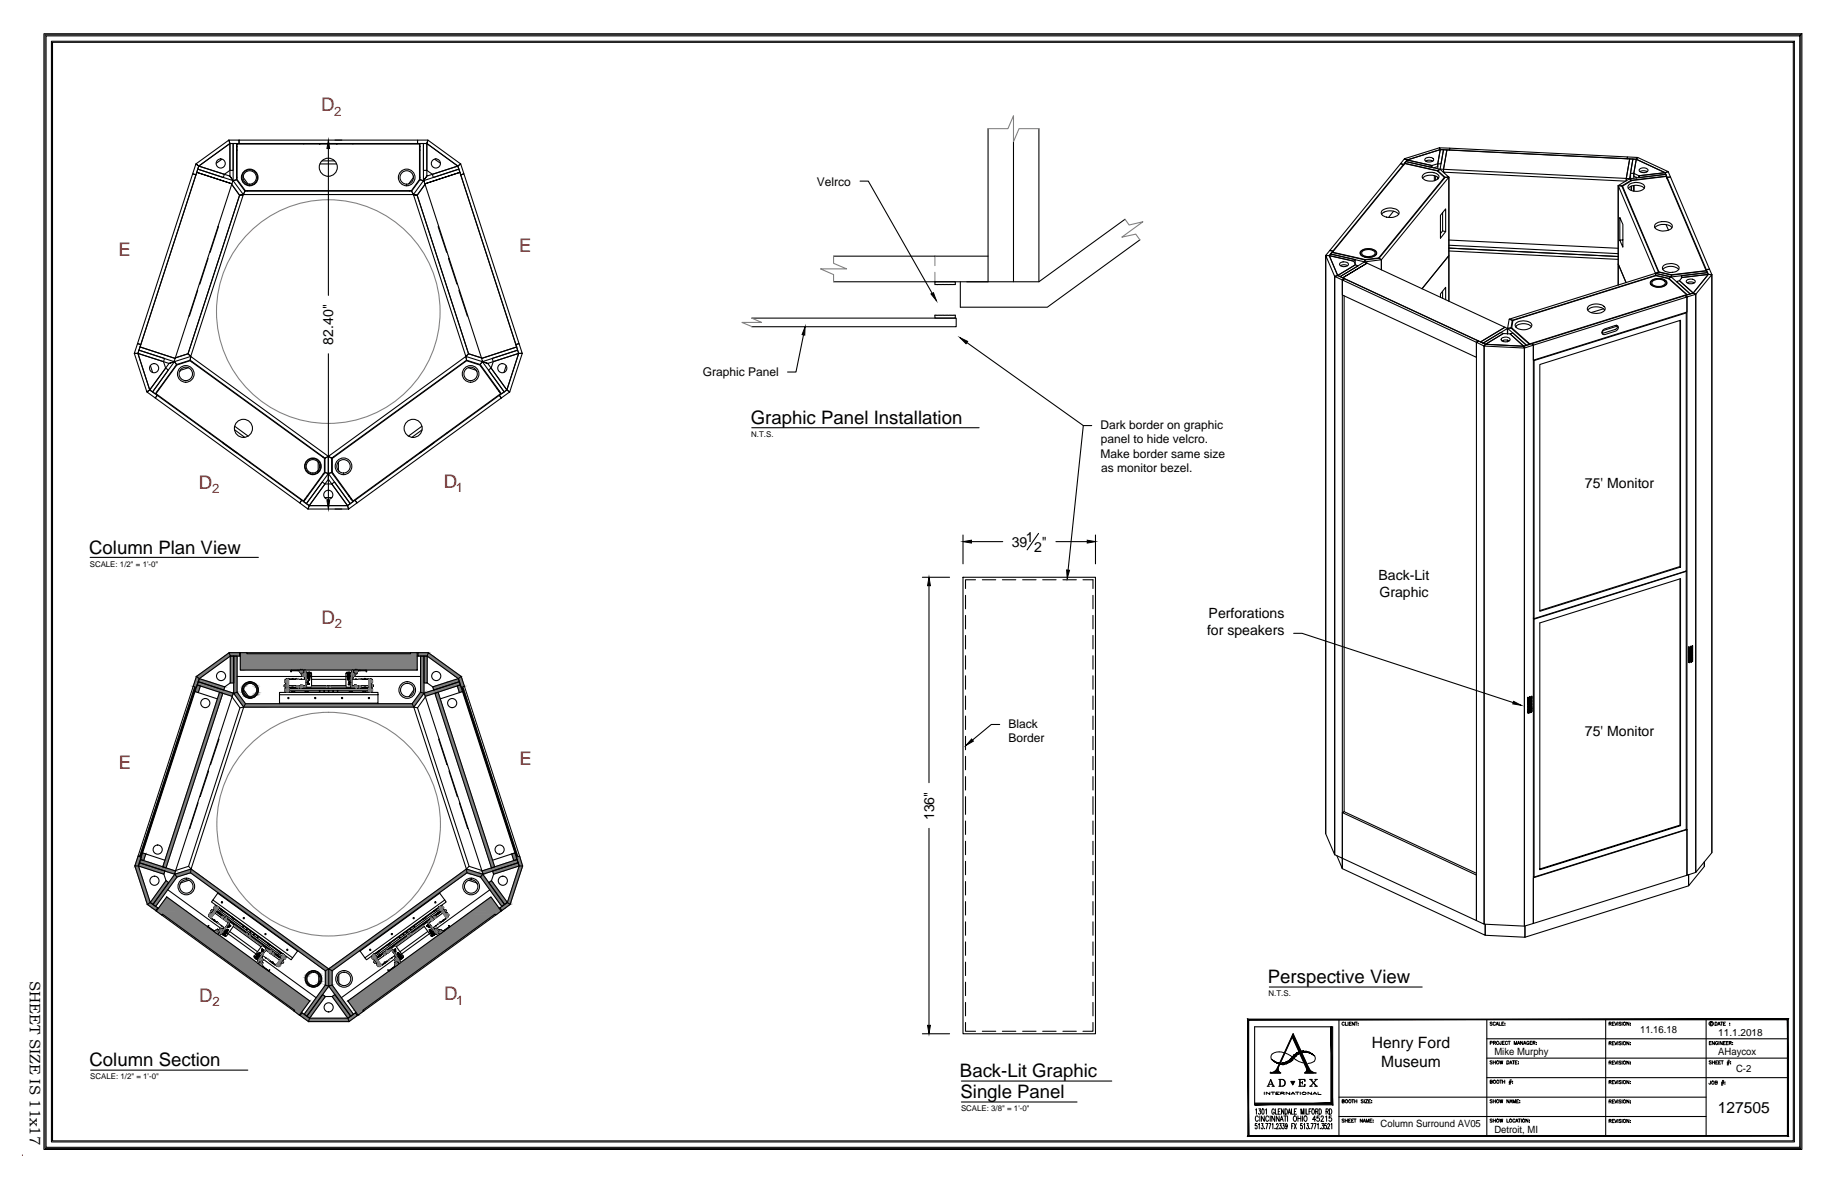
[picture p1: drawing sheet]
<svg xmlns="http://www.w3.org/2000/svg" width="432mm" height="279mm" viewBox="0 0 432 279" stroke-linecap="round" stroke-linejoin="round" font-family="sans-serif">
<defs><g id="words">
<g font-size="4.4" fill="#f00">
<text x="76" y="26.3">D</text>
<text x="122.8" y="59.6">E</text>
<text x="28" y="60.5">E</text>
<text x="47" y="115.6">D</text>
<text x="104.9" y="115.3">D</text>
<text x="76" y="147.5">D</text>
<text x="28.1" y="181.7">E</text>
<text x="122.9" y="180.8">E</text>
<text x="47.1" y="236.8">D</text>
<text x="105" y="236.4">D</text>
</g>
<g font-size="4.4">
<text x="177.6" y="100.3">Graphic Panel Installation</text>
<text x="21.1" y="130.9">Column Plan View</text>
<text x="299.8" y="232.4">Perspective View</text>
<text x="21.2" y="252.1">Column Section</text>
<text x="227" y="254.7">Back-Lit Graphic</text>
<text x="227.1" y="259.5">Single Panel</text>
</g>
<g font-size="3.7">
<text x="324.4" y="247.8">Henry Ford</text>
<text x="326.6" y="252.2">Museum</text>
<text x="406.2" y="263">127505</text>
</g>
<text font-size="3.6" x="7" y="231.9" transform="rotate(90 7 231.9)">SHEET SIZE IS 11x17</text>
<g font-size="3.3">
<text x="78.8" y="81.5" transform="rotate(-90 78.8 81.5)">82.40&quot;</text>
<text x="374.8" y="115.3">75' Monitor</text>
<text x="239.2" y="129.2">39</text>
<text x="242.6" y="128">1</text>
<text x="244.5" y="130.4">2</text>
<text x="246.4" y="129.2">&quot;</text>
<text x="326" y="137.1">Back-Lit</text>
<text x="326.2" y="141.2">Graphic</text>
<text x="285.8" y="146.2">Perforations</text>
<text x="285.4" y="150.2">for speakers</text>
<text x="374.8" y="174.1">75' Monitor</text>
<text x="220.9" y="193.9" transform="rotate(-90 220.9 193.9)">136&quot;</text>
</g>
<g font-size="3.1" fill="#f00">
<text x="79.1" y="27.3">2</text>
<text x="50.1" y="116.6">2</text>
<text x="107.8" y="116.3">1</text>
<text x="79.2" y="148.5">2</text>
<text x="50.3" y="237.8">2</text>
<text x="107.9" y="237.5">1</text>
</g>
<g font-size="2.8">
<text x="193.1" y="44">Velrco</text>
<text x="166.2" y="88.8">Graphic Panel</text>
<text x="260.2" y="101.4">Dark border on graphic</text>
<text x="260.3" y="104.8">panel to hide velcro.</text>
<text x="260.2" y="108.2">Make border same size</text>
<text x="260.4" y="111.6">as monitor bezel.</text>
<text x="238.5" y="172.1">Black</text>
<text x="238.5" y="175.5">Border</text>
</g>
<g font-size="2.4">
<text x="387.8" y="244.2">11.16.18</text>
<text x="406.3" y="244.9">11.1.2018</text>
<text x="353.4" y="249.4">Mike Murphy</text>
<text x="406.3" y="249.4">AHaycox</text>
<text x="410.5" y="253.4">C-2</text>
<text x="326.5" y="266.5">Column Surround AV05</text>
<text x="353.4" y="267.7">Detroit, MI</text>
</g>
<g font-size="1.9">
<text x="177.6" y="103.3">N.T.S.</text>
<text x="21.2" y="133.9">SCALE: 1/2&quot; = 1'-0&quot;</text>
<text x="300" y="235.4">N.T.S.</text>
<text x="21.4" y="255.1">SCALE: 1/2&quot; = 1'-0&quot;</text>
<text x="227.3" y="262.5">SCALE: 3/8&quot; = 1'-0&quot;</text>
</g>
</g></defs>
<!-- layer: 2D-Column -->
<g fill="none" stroke="#808080" stroke-width=".25">
<circle cx="77.6" cy="73.7" r="26.4"/>
<circle cx="77.7" cy="194.8" r="26.4"/>
</g>
<!-- layer: PV-F5A58 -->
<g fill="none" stroke="#000" stroke-width=".25">
<path d="M46.3 38.7l7.8-5.6 .3 .8-7.4 5.4-.7-.6-.7 2.4 .7 .2 .7-2zM46.8 40l-.3 .7 8.3 2.7-13.4 41.3-8.3-2.7 13.4-41.3 8.3 2.7 .3-.7zM47 39.3l6.1 1.9-.3 .8-6-2zM47 39.3l7.4-5.4v6.4l-1.3 .9zM52.5 37.6l-1.3 1M54.1 33.1h2.4v.8h-2.1zM54.4 33.9h.7v6.4h-.7zM55.1 33.9h.8v8.6l-.8 .2zM55.9 35.5h.2M55.9 34.7h.2M56.1 34.1h43.1v8.3l-1.9 2.7h-39.3l-1.9-2.7zM56.5 33.1h42.2v.8h-42.2z"/>
<path d="M71.8 33.9v.2M75.6 33.9v.2l.2-.2h3.7l.2 .2v-.2M75.7 38.7h3.9M76.2 38h2.9M83.5 33.9v.2M98.7 33.1v.8h2.2l.3-.8 7.7 5.6-.6 .6-7.4-5.4 .3-.8zM99.2 35.5h.1M99.2 34.7h.1M99.3 33.9h.8v8.8l-.8-.2zM100.1 33.9h.8v6.4h-.8zM100.9 33.9l7.4 5.4-6.1 1.9-1.3-.9zM102.8 37.6l1.4 1"/>
<path d="M108.3 39.3l.6-.6 .8 2.4-.8 .2zM45.6 41.1l.7 .2-13 40.2-.8-.3zM51.5 53.5l.2 .1-2 6-.1-.1M54.4 40.3v1.3l.7 1.1-.7-1.1-1.3-.4M55.1 42.7l-.1 .2 .1-.2M55.1 42.7l.8-.2 2 2.7-.4 .8zM55.9 41.9h.2M57.5 46l-.8 .2 .8-.2-12.4 38.3-.6-.7 12.2-37.4-1.9-2.6 1.9 2.6-12.2 37.4-3 1 3-1 .6 .7M57.5 41.6v.4l1.1 1.5M57.9 45.2h39.4l.5 .8h-40.3zM58.5 45.1v.1M96.8 45.1v.1"/>
<path d="M97.8 46l.9 .2-.9-.2 12.4 38.3 .6-.7-12.1-37.4 1.8-2.6-1.8 2.6 12.1 37.4 3 1-3-1-.6 .7M97.8 41.6v.4l-1.2 1.5M99.2 41.9h.1M99.3 42.5l.8 .2-2.3 3.3-.5-.8zM100.2 42.7l.1 .2-.2-.2M100.2 42.7l.3 .7 8.3-2.7 13.4 41.3-8.3 2.7-13.4-41.3 8.3-2.7-.3-.7zM100.9 40.3v1.3l-.8 1.1 .8-1.1 1.3-.4M102.2 41.2l6.1-1.9 .2 .7-6 2zM103.7 53.5l-.1 .1 2.1 5.9M108.9 41.3l.8-.2 13 40.1-.7 .3zM46.7 68.6l-1.9 6.1-.1-.1M49.1 61.1l-1.8 6.1-.2-.1"/>
<path d="M106.2 61.1h-.1l2 6M108.6 68.6h-.1l2.1 6M31.8 83.5h.8l2.8 8.7-.7 .4 2 1.5 .5-.7-1.8-1.2-.7 .4zM32.5 81.2l.8 .3-.7 2h-.8zM32.6 83.5l6.1 2 .5 1.5-3.8 5.2zM32.9 82.8l6 1.9-.2 .8-6.1-2zM33.1 82l8.3 2.7-.2 .8-8.3-2.7zM35.6 86.5l.5 1.5M37.2 92.5h.1M37.2 93.4l34.1 24.9-.4 .6-34.2-24.8zM37.6 91.8l.1 .1M38.7 85.5l1.3 .4 1.2-.4-1.2 .4-.8 1.1"/>
<path d="M39.2 87l.6 .5-3.7 5.1-.7-.4zM41.2 85.5h.1M41.2 85.5l.6 .7-5.1 6.9-.6-.5zM41.2 85.2v.3v-.3M41.2 85.5l3.9-1.2-.1 .8-3.2 1.1zM41.4 86.6l.1 .1M41.8 86.3l3.1-1 31.8 23v3.3l-4.9 6.8-34.9-25.3zM44.5 86.9l-1.8 .6-.2 .3M45.1 84.3l32.6 23.6-.9 .4-31.8-23.2zM45.4 85.4l-.1 .1M109.9 85.4l.1 .1M110.2 84.3l3.9 1.2-.5 .7-3.3-1.1z"/>
<path d="M110.8 86.9l1.8 .6 .2 .3M113.8 86.6v.1M113.9 84.7l8.3-2.7 .2 .8-8.3 2.7zM114.1 85.5v-.3v.3M114.1 85.5l5.1 7.1-.6 .5-5-6.9zM115.5 87.5l.6-.5 3.8 5.2-.7 .4zM116.4 84.7l6-1.9 .3 .7-6.1 2zM116.6 85.5l6.1-2-2.8 8.7-3.8-5.2zM116.6 85.5l-1.3 .4-1.2-.4 1.2 .4 .8 1.1M117.7 91.8l-.2 .1M118.1 93.4l1.8-1.2 .6 .4-2 1.5zM118.1 92.5h-.1"/>
<path d="M119.7 86.5l-.5 1.5M122 81.5l.7 2h.8l-3 9.1-.6-.4 2.8-8.7h.8l-.8-2.3zM49.6 102.3l-.1 .1M52.6 104.6l.1-.1 2.9 2.3 .4 .1-.1 .2M55.5 100.8l3.2 2.3M55.5 101.6l2.4 1.8M59.1 109.1l-.1 .2M71.3 118.3l1.8 1.2-.3 .8-1.9-1.4zM72.2 117.9l.1 .1M72.7 117.2v.1M73.1 119.5h9.1l.2 .8h-9.6zM75.2 109.2v2l-.2 .3"/>
<path d="M76.2 113.9l.6 .5-3.7 5.1-.7-.4zM76.4 112l.2 .1M76.4 108l-.1 .1M76.8 117.6h1.7M76.8 111.7l.9 .2-5.3 7.2-.6-.5zM76.8 114.4l.9-1.1v-1.4v1.4l.8 1.1M76.8 108.3l.9-.4v4l-.9-.2zM76.8 114.4h1.7l3.7 5.1h-9.1zM77.7 107.9l.7 .4v3.4l-.7 .2zM77.7 107.9l32.5-23.6 .1 .8-31.9 23.2zM77.7 111.9l.7-.2 5.1 6.9-.7 .5zM78.5 114.4l.6-.5 3.7 5.2-.6 .4z"/>
<path d="M78.6 108.3l31.7-23 3.2 1 4.9 6.8-34.9 25.3-4.9-6.8zM78.8 112v.1M78.9 108v.1M80 109.2v2l.2 .3M82.2 119.5l1.8-1.2 .4 .6-2 1.4zM82.6 117.2l-.1 .1M83.1 117.9l-.1 .1M84 118.3l34.1-24.9 .4 .7-34.1 24.8zM96.2 109.1l.1 .2M99.8 100.8l-3.2 2.3M99.8 101.6l-2.4 1.8M102.7 104.6l-2.9 2.2-.5 .1 .1 .2"/>
<path d="M105.6 102.3l.1 .1"/>
<circle cx="52.2" cy="38.6" r="1.08"/>
<circle cx="77.6" cy="39.5" r="2.14"/>
<circle cx="103.1" cy="38.6" r="1.08"/>
<circle cx="59" cy="41.9" r="1.84"/>
<circle cx="59" cy="41.9" r="1.97"/>
<circle cx="59" cy="41.9" r="1.59"/>
<circle cx="96.2" cy="41.9" r="1.97"/>
<circle cx="96.2" cy="41.9" r="1.59"/>
<circle cx="36.4" cy="87" r="1.08"/>
<circle cx="43.9" cy="88.4" r="1.97"/>
<circle cx="43.9" cy="88.4" r="1.59"/>
<circle cx="111.3" cy="88.4" r="1.97"/>
<circle cx="111.3" cy="88.4" r="1.59"/>
<circle cx="118.8" cy="87" r="1.08"/>
<circle cx="57.6" cy="101.3" r="2.14"/>
<circle cx="74" cy="110.2" r="1.97"/>
<circle cx="74" cy="110.2" r="1.84"/>
<circle cx="74" cy="110.2" r="1.59"/>
<circle cx="77.6" cy="117" r="1.08"/>
<circle cx="81.2" cy="110.2" r="1.97"/>
<circle cx="81.2" cy="110.2" r="1.59"/>
<circle cx="97.7" cy="101.3" r="2.14"/>
</g>
<!-- layer: PV-F5A5B -->
<g fill="none" stroke="#000" stroke-width=".25">
<path d="M331.2 38.7l.7 .2-16.7 20.5-.7-.2zM332.1 37.5l8.3-2.6 .2 .5-7.8 2.4-.7-.3-.9 1.2 .7 .2v.1l.9-1.2zM332.1 38.6v.1M332.5 38.2l8 1.8-.5 .4-7.9-1.8zM337 37.6l.7-.4a.97 .97 0 0 1 1.3 .7l-.6 .3a1.09 1.09 0 0 1-1.5-.5zM337.1 38.1l.7-.2 1 .2M339 39.7l1-.3v-.7l-1.4 .4v.5v-.5l-5.8-1.3-.3 .4 5.8 1.3 .3-.4-5.8-1.3 7.8-2.4-.6 3.3 .6-3.3h.7l-.5 3.3h-.8v1.2M340.4 34.9l2.4 .1-.1 .4h-2.1zM340.5 40l44.1 2.2 .8-4.6h.7l-.8 4.6h-.7v.5l.8-5.1-43.2-2.2-.9 4.6v.7l43.1 2.1M342.8 35l42.1 2.1-.1 .4-42.1-2.1zM384.9 37.1l2.4 .1-.4 .4-2.1-.1zM386.9 37.6h-.8l-.5 3.4"/>
<path d="M386.9 37.6l-.6 3.4v1.1M387.3 37.2l7.2 3.4-.7 .2-6.9-3.2zM314.5 59.2l.7 .2v.1v-.1l-.9 1h-.8l2.1 4.9 .7-.2-2-4.7h-.8v136.7l2.1 4.9 1.8 .9v-136.7v3.5l31.7 14.8v-3.6l-31.7-14.7 .5-.3 31.7 14.7-.5 .3v136.7l1.9 .9v-136.7l-1.9-.9 .5-.3 1.7 .8-.3 .4 9.5 .5-.2-.5-9-.4-.3 .4v136.7l9.5 .4M314.5 59.2l-1 1.2v136.7M315.1 59.7l7.7 1.7M321.7 59.8v.4M321.9 59.3a2.92 2.92 0 0 1 3.6 .2 1.07 1.07 0 0 1-1.2 1.3 2.26 2.26 0 0 1-2.7-1zM322 59.3a2.57 2.57 0 0 1 3.4 .4 1.68 1.68 0 0 1-2.2 1.1 1.09 1.09 0 0 1-1.4-1.3zM322.2 59.4a2.28 2.28 0 0 1 3 .3 1.49 1.49 0 0 1-2 .9 .93 .93 0 0 1-1.1-1.1zM325.4 59.8v.4M326.7 50.6a2.95 2.95 0 0 1 4.1 0M326.7 49.9a2.84 2.84 0 0 1 4.1 .3 2.09 2.09 0 0 1-2.5 1.2 1.33 1.33 0 0 1-1.6-1.3z"/>
<path d="M327.3 50.1h.1M329.5 49.9l-1.1 1.5M336.4 42.1a2.95 2.95 0 0 1 3.8 0M336.5 41.3a2.85 2.85 0 0 1 3.7 .2 1.28 1.28 0 0 1-1.4 1.3 2.42 2.42 0 0 1-2.5-.9zM339.2 41.5v1.2M339.5 41.6v1M340 41.9v.4M340.5 40l.8-4.6h.9l-.9 5.3M340.5 40l-.5 .5v-.1M340.5 40l2.1 1.9h-.9l-1.7-1.5M341.1 50.3v4.3l.8 .2v-5.4l-1.3 1.5v5.4l1.3-1.5M341.1 54.6l-.5 .6"/>
<path d="M341.6 42.1v-.2l-15.6 19.2M341.6 41.9l-1.7-1.5-7.7-1.7-17.1 20.9M341.6 40.7v.3M342.6 58.6l40.1 2M342.6 59.3l40.1 2M342.6 56.7l40.1 2M342.6 58l40.1 2M382.7 43.9l.8 .1M383.7 44.3v-.3l8.6 20.3M383.7 44l2.1-1.3 8.2-1 9.5 22.4M383.8 56.7l-.8 .1v-5.4l.8 1.7v5.3l-.8-1.6M385 44.5a2.82 2.82 0 0 1 3.8 0"/>
<path d="M385.3 43.6a2.93 2.93 0 0 1 3.5 .3 1.14 1.14 0 0 1-1.3 1.3 2.11 2.11 0 0 1-2.5-1zM385.3 42.3l8.6-1.1 .2 .4-8.3 1-2.3 1.4M385.3 42.3l.5 .3M385.3 42.3l-2.6 1.6v23.5v-5l1.8 4.4-1.8-4.4v-18.5l8.8 20.7 .7-.3-8.7-20.3M385.8 44v1M386.3 43.9v1.3M386.4 43.8v1.4M386.9 41.9v.2v-.2M386.9 41.9v.2M387.2 42l-.9-.3v-.7l1.3 .5v.5v-.5l.1 .5 6.2-.8-.1-.4-6.2 .7 6.2-.7-6.9-3.2-.6 3.4h-.7v1.2M387.6 40.1a1.26 1.26 0 0 1 2.1 .2 1.3 1.3 0 0 1-2.1-.1zM387.8 40.6l.7-.2 1 .2"/>
<path d="M391.3 53.8a3 3 0 0 1 4.1 0M391.4 53.1a3.1 3.1 0 0 1 4 .1v.2a1.56 1.56 0 0 1-1.8 1.2 2.48 2.48 0 0 1-2.3-.9zM393.8 40.8l.7-.2 .5 1.2-.8 .1 .8-.1 9.3 21.8-.8 .1-9.3-21.8v.4zM394 53.1l.6 1.3M394.1 41.6v.4M314.3 60.4l5.8 1.3 .4 .9-4.2 2.5zM315.6 65.3v136.7v-136.7l.7-.2 1.6 .8-.5 .3zM316.3 65.1l4.2-2.5 .6 .3-4.2 2.5zM316.9 62.2l.9-.3a.69 .69 0 0 1 .7 .1 .69 .69 0 0 1 .2 .8l-.2 .1a1.13 1.13 0 0 1-1.7-.5zM316.9 65.4l.6 .3 5.8-3.5 32.6 15.2-5.8 3.4-32.6-15.1 5.8-3.5-.6-.3zM317 62.8l.6-.2 1.1 .2M317.9 69.9v122l31.2 14.5"/>
<path d="M320.5 61.4l-.4 .3-5.8-1.3 .3-.4 5.9 1.4v1.1M321.7 60.1v.1M325.4 60.1l.1 .1M326 61l-3.2 .4M326.1 61.1l.6 .3M326.1 61.1l-3.3 .3M326.1 61.1l15.6-19.2h.9v29.3v-10.8l-6.3 7.9 6.3-7.9v-18.5l-15.9 19.5v2.4v-2.4l-4 .5 .1-.5-7.9-1.7-.3 .3 8.1 1.9 .1-.5M340.6 70.2v-.7l1.3-1.6v2.9M341.1 68.8v1.7M355.1 80l1-.3a.63 .63 0 0 1 .7 .1 .63 .63 0 0 1 .1 .7l-.1 .1a1.25 1.25 0 0 1-1.8-.4zM356.5 77.7l-.6-.3-5.8 3.4 .6 .3M356.5 77.6v1.3v-1.2l-5.8 3.4"/>
<path d="M356.5 77.6l.8-.1 4.4 3.9-.7 .2zM356.9 75.5l34.6-10.9 .1 .5-.1-.5 3.7 .9-.6 .3-3-.7-34 10.6v.8v-.8zM357.1 78.9l.7-.2 3.2 2.9-.7 .2zM357.3 77.5l-.8 .1M357.3 77.5l.3-1.8-.7-.2-.4 2.1M357.5 77.6v-.1l4.3 3.8M358.4 77.2a2.75 2.75 0 0 1 3.7 0M358.5 77.1v.3M358.6 76.3a2.9 2.9 0 0 1 3.6 .3l.1 .2a2.12 2.12 0 0 1-2.9 1 .9 .9 0 0 1-.9-.5 .9 .9 0 0 1 .1-1zM375.5 73.3a3 3 0 0 1 4 0M375.6 72.4a3 3 0 0 1 4 .4 1.43 1.43 0 0 1-1.7 1.3 2.3 2.3 0 0 1-2.6-1.1zM378.8 78.5l.1 .2"/>
<path d="M379 78.7l-.1 .1M379 78l.4-.2 2.6-.9a.63 .63 0 0 1 .7 .5 .63 .63 0 0 1-.5 .8l-2.7 .9a.59 .59 0 0 1-.7-.3 .59 .59 0 0 1 .2-.8zM379.1 78.2l3.1-1.1 .3 .2-.1 .3-.4 .3-2.8 .9-.3-.2zM379.2 73l-2.9 .9M382.2 76.9l.3 .3M382.3 76.9v.1M390.3 66.5a2.69 2.69 0 0 1 3.9 .2 1.34 1.34 0 0 1-1.6 1.2 2.18 2.18 0 0 1-2.4-1zM390.4 66.9v.3M390.4 67.2h-.1M390.6 66.4a2.58 2.58 0 0 1 3.5 .3 1.63 1.63 0 0 1-2.2 1.1 1.15 1.15 0 0 1-1.4-1.2zM390.8 66.4a2.22 2.22 0 0 1 3 .3 1.68 1.68 0 0 1-2.4 .9 .68 .68 0 0 1-.7-.4 .68 .68 0 0 1 .1-.8zM391.5 64.6l.7-.3 3.1 .7-.1 .5z"/>
<path d="M392.3 64.3l3 .7M393.2 63.7a2.81 2.81 0 0 1 3.8 0M393.3 62.8a2.8 2.8 0 0 1 3.8 .4 1.49 1.49 0 0 1-1.9 1.2 1.65 1.65 0 0 1-2.1-1.2zM394.1 66.9v.3M394.1 67.2h.1M394.6 65.8v.1l.6-.4 4.5 4-.7 .2zM395.3 65l8.3-1 .2 .4-8.6 1.1zM396.5 66.6l.6-.2 3.3 2.9-.7 .2zM397.3 75.7v58.2l.1 .1-33.3 10.5v-58.3l33.3-10.5v58.3M397.6 65.2l.2 .4 6.2-.7-.2-.5-6.2 .8v.6M397.8 65.6l6.2-.7-3.6 4.4-3.3-2.9zM398.6 73.8l.2 .2v61l-36 11.2"/>
<path d="M398.8 74l-36 11.2M398.8 66.4a1.28 1.28 0 0 1 2.1 .2 1.31 1.31 0 0 1-2.1-.1zM398.8 69.7l-37 11.7M398.8 69.7l-4.2-3.9-3-.6-33.8 10.5-.3 1.8M399 66.9l.5-.3 1.2 .3M403.5 64l-8.2 1M404.3 63.6l-.8 .1v.4v-.4l.5 1.2h.8l-3.8 4.7-.6-.3 3.6-4.4h.8v136.7l-3.8 4.6v-136.6l-2.1 .6-.4-.3 1.9-.6 .6 .3v136.6l-2.1 .7v-136.7l-.4-.3-36.3 11.4 .4 .3M404.3 63.6l.5 1.3v136.7M350.7 81.1l4.2-2.5 .6 .2-4.2 2.6zM351.3 81.4l4.2-2.6 1.6 .1 3.2 2.9zM355.2 80.6l.6-.2 1.1 .2M355.5 80.4v.3"/>
<path d="M356.5 80.4v.4M360.3 81.8l1.9-.5 .4 .3-2.1 .7v136.6v-136.6zM362.6 81.6v136.7l-2.1 .6M362.6 81.6l36.3-11.4v3.6l-36.3 11.3zM362.6 85.1l.2 .1M362.8 85.2v61l-.2-.1M397.3 133.9l-33.2 10.4M397.3 136.8v58.2M398.6 135l.2 .1v61l-36 11.2M398.8 135.1l-36 11.3M362.6 146.2l.2 .2v60.9l-.2-.1M399.3 155.2v.1z"/>
<path d="M399.3 155.8v.1zM399.3 154.7v.1zM399.3 153.8v.1zM399.3 153.1v.2zM399.3 152.9v.1zM399.3 154.1h.1M399.3 156.3v.1zM399.3 155.4v.1zM399.5 155.5l.1-.1zM399.5 155h.1zM399.5 155.7l.1-.1zM399.5 156.4l.1-.1z"/>
<path d="M399.5 154.1h.1zM399.5 153.6l.1 .1zM399.5 153.4h.1zM399.5 153.9h.1zM399.5 154.8l.1-.1zM399.5 154.3l.1 .1zM399.5 156.1h.1zM399.5 154.5l.1 .1zM399.5 153h.1M399.5 153.2v.1zM399.5 156.5l.1 .1zM399.5 155.9h.1"/>
<path d="M399.5 155.3h.1M399.7 155l.1 .1zM399.7 155.8h.1M399.7 156.4l.1 .1zM399.7 154.1l.1 .1zM399.7 154.6l.1 .1zM399.7 152.8l.1 .1zM399.7 153.4l.1 .2zM399.7 156.1l.1 .2zM399.7 155.5l.1 .1zM399.7 154.8l.1 .1zM399.7 155.3h.1z"/>
<path d="M399.8 153v.1zM399.9 154.8l.1 .2zM399.9 153.5h.2zM399.9 153.3h.2l-.1 .1zM399.9 152.8l.2 .1zM399.9 153.7l.2 .1zM399.9 154.2h.2zM399.9 156.4h.2zM399.9 156h.2zM399.9 155.8h.2zM399.9 155.1h.2zM400 154.4v.1z"/>
<path d="M400 153v.1zM400.1 154.9h.2zM400.1 155.6l.2-.1zM400.1 155.8h.2zM400.1 153.6l.2-.1zM400.1 152.7l.2-.1zM400.2 156.2l.1 .1zM400.2 154l.1 .1zM400.2 152.8v.2zM400.2 153.1l.1 .1zM400.2 153.3v.1zM400.2 154.2v.1z"/>
<path d="M400.2 155.3l.1 .1zM400.2 154.7h.1zM400.2 155.1v.1zM361.2 167.1h.2zM361.2 167.8h.2zM361.2 168h.2zM361.2 168.5h.2zM361.2 166.2h.2zM361.2 166.6l.2 .1zM361.2 165.7h.2zM361.2 165.1h.2zM361.2 164.9h.2z"/>
<path d="M361.2 165.3h.2zM361.2 165.5h.2zM361.2 166.4h.2zM361.2 166l.1 .1zM361.2 168.2h.2zM361.2 167.6h.2zM361.2 166.9h.2zM361.2 167.3l.2 .1zM361.5 167.4h.1zM361.5 166.9h.1zM361.5 167.6h.1zM361.5 168.3l.1-.1z"/>
<path d="M361.5 166h.1zM361.5 166.5h.1zM361.5 165.6l.1-.1zM361.5 165.4l.1-.1zM361.5 164.9h.1zM361.5 165.1l.1 .1zM361.5 165.8h.1zM361.5 166.7h.1zM361.5 166.3l.1-.1zM361.5 168.5h.1zM361.5 168l.1 .1zM361.5 167.8h.1z"/>
<path d="M361.5 167.1h.1zM361.7 167.8l.1 .2zM361.7 166v.2zM361.7 166.5l.1 .1zM361.7 165.6l.1 .1zM361.7 164.9l.1 .1zM361.7 165.8l.1 .1zM361.7 168.1l.1 .1zM361.7 167.4l.1 .1zM361.7 166.7l.1 .1zM361.8 167.2h.1M361.9 167.7h.1v.1z"/>
<path d="M361.9 167.9l.1 .1zM361.9 166.1h.1zM361.9 166.6h.1zM361.9 165.7h.1zM361.9 165h.1zM361.9 165.2h.1zM361.9 165.4h.1v.1zM361.9 166.3h.1zM361.9 165.9h.1zM361.9 168.1l.1 .1zM361.9 166.8h.1zM361.9 167.2l.1 .1z"/>
<path d="M362.1 167.1l.2-.1zM362.1 166.6h.2zM362.1 167.3l.2-.1zM362.1 168l.2-.1zM362.1 165.7h.2zM362.1 165.3l.2-.1zM362.1 165h.2zM362.1 164.6h.2zM362.1 164.8h.2zM362.1 165.5h.2zM362.1 166.4l.2-.1zM362.1 168.2h.2z"/>
<path d="M362.1 167.7h.2zM362.1 167.5h.2zM362.1 166.8h.2zM362.2 165.9v.1zM317.9 191.8l-.5 .3v10.8l31.7 14.7v-10.7l-31.7-14.8M397.4 195.2v-58.4l-33.3 10.4v58.4l33.3-10.4-.1-.2-33.2 10.4M398.8 196l.1 .1v10.8l-36.3 11.4v-10.8l36.3-11.4M316.1 202.2l1.3 3.1v-2.4v2.4l33.8 15.8v-2.6v2.6l9.4 .4v-2.6v2.6l38.7-12.1v-2.6v2.6l3.7-4.6v-1v1"/>
<circle cx="399.3" cy="154.5" r=".05"/>
<circle cx="399.3" cy="156.1" r=".05"/>
<circle cx="399.3" cy="155" r=".07"/>
<circle cx="399.3" cy="156.5" r=".07"/>
<circle cx="399.3" cy="153.6" r=".07"/>
<circle cx="399.3" cy="154.3" r=".07"/>
<circle cx="399.3" cy="153.4" r=".07"/>
<circle cx="399.3" cy="155.7" r=".07"/>
<circle cx="399.8" cy="153.9" r=".05"/>
<circle cx="399.8" cy="153.3" r=".05"/>
<circle cx="399.8" cy="153.7" r=".07"/>
<circle cx="399.8" cy="154.4" r=".07"/>
<circle cx="399.8" cy="155.9" r=".07"/>
<circle cx="400" cy="155.5" r=".06"/>
<circle cx="400" cy="156.2" r=".06"/>
<circle cx="400" cy="155.3" r=".07"/>
<circle cx="400" cy="154.6" r=".07"/>
<circle cx="400" cy="154" r=".07"/>
<circle cx="400.2" cy="154.5" r=".08"/>
<circle cx="400.2" cy="153.8" r=".08"/>
<circle cx="400.2" cy="156" r=".08"/>
<circle cx="361.7" cy="168.4" r=".07"/>
<circle cx="361.7" cy="164.8" r=".07"/>
<circle cx="361.7" cy="165.4" r=".07"/>
<circle cx="361.7" cy="167.7" r=".07"/>
<circle cx="361.7" cy="167" r=".07"/>
<circle cx="361.7" cy="166.3" r=".07"/>
<circle cx="361.8" cy="165.2" r=".05"/>
<circle cx="362" cy="168.4" r=".07"/>
<circle cx="362" cy="167.1" r=".08"/>
<circle cx="362" cy="164.8" r=".08"/>
<circle cx="362" cy="167.5" r=".07"/>
<circle cx="362.2" cy="166.2" r=".07"/>
</g>
<!-- layer: 0 -->
<g fill="#808080" stroke="#808080" stroke-width=".24">
<path d="M53.1 155.1l1.1-.8 .3 .8z"/>
<path d="M46.5 159.9l6.6-4.8h1.4z"/>
<path d="M46.5 159.9l.6 .5h-.8z"/>
<path d="M46.3 160.4h.8l-1.4 1.8z"/>
<path d="M47.1 160.4l2.4 .7h-2.6z"/>
<path d="M46.9 161.1h2.6l1.1 1.3z"/>
<path d="M32.7 202.4l.7 .2h-.8z"/>
<path d="M34.9 213.8l.6-.5 .7 .5z"/>
<path d="M34.9 213.8h1.3l-.2 .8z"/>
<path d="M31.9 204.7h.8l2 8.6z"/>
<path d="M39.3 208.2l.6 .4h-1z"/>
<path d="M38.9 208.6h1l-4.4 4.7z"/>
<path d="M32.9 203.9l2.4 .8h-2.6z"/>
<path d="M32.7 204.7h2.6l1.1 1.2z"/>
<path d="M78.5 235.6l.7-.5 .3 .5z"/>
<path d="M78.5 235.6h1l2.4 4.6z"/>
<path d="M71.4 239.4l.9 .6h-1.3z"/>
<path d="M71 240h1.3l-.4 .7z"/>
<path d="M76.3 235.1l.6 .5h-.9z"/>
<path d="M76 235.6h.9l-4.3 4.6z"/>
<path d="M46 162.5l.2 .1z"/>
<path d="M46 162.6h.2l-13.1 39.7z"/>
<path d="M83.2 240l.8-.6 .5 .6z"/>
<path d="M82.3 240.7l.9-.7h1.3z"/>
<path d="M101.3 154.3l1.1 .8h-1.4z"/>
<path d="M101 155.1h1.4l5.3 4.8z"/>
<path d="M108.4 160.4l.7-.5 .1 .5z"/>
<path d="M108.4 160.4h.8l-.2 1.8z"/>
<path d="M106.1 161.1l2.3-.7 .2 .7z"/>
<path d="M102.3 162.4l3.8-1.3h2.5z"/>
<path d="M120.2 204.7l2.3-.8 .3 .8z"/>
<path d="M116.5 205.9l3.7-1.2h2.6z"/>
<path d="M115.6 208.6l.6-.4 .4 .4z"/>
<path d="M115.6 208.6h1l2.4 4.7z"/>
<path d="M122.8 204.7h.8l-3.6 8.6z"/>
<path d="M122.1 202.6l.8-.2 .1 .2z"/>
<path d="M119.3 213.8l.7-.5 .6 .5z"/>
<path d="M118.2 214.6l1.1-.8h1.3z"/>
<path d="M102.8 163.9l.8-.3v.3z"/>
<path d="M102.8 163.9h.8l12.6 41z"/>
<path d="M109.2 162.6h.3z"/>
<path d="M109.2 162.6h.3l12.6 39.7z"/>
<path d="M121 201.9l.8-.3v.3z"/>
<path d="M121 201.9h.8l-.4 1.3z"/>
<path d="M108.1 162.2l.8-.3v.3z"/>
<path d="M108.1 162.2h.8l-.3 1.3z"/>
<path d="M119.9 203.9l2.4-.7 .2 .7z"/>
<path d="M114 205.9l5.9-2h2.6z"/>
<path d="M106.3 161.9l2.3-.8 .3 .8z"/>
<path d="M100.3 163.8l6-1.9h2.6z"/>
<path d="M46.9 161.1l2.3 .8h-2.6z"/>
<path d="M46.6 161.9h2.6l3.4 1.9z"/>
<path d="M51.9 163.6l.8 .3h-.9z"/>
<path d="M51.8 163.9h.9l-14.2 41z"/>
<path d="M33.7 201.6l.8 .3h-.9z"/>
<path d="M33.6 201.9h.9l-1.3 1.3z"/>
<path d="M46.6 161.9l.8 .3h-.9z"/>
<path d="M46.5 162.2h.9l-1.3 1.3z"/>
<path d="M33.2 203.2l2.3 .7h-2.6z"/>
<path d="M32.9 203.9h2.6l3.5 2z"/>
<path d="M114.1 206.6l.6 .7h-1.1z"/>
<path d="M113.6 207.3h1.1l3.6 6.5z"/>
<path d="M110.3 205.4l2.7 .9h-2.6z"/>
<path d="M110.4 206.3h2.6l-1.4 .3z"/>
<path d="M77.7 229l.8 .5h-.8z"/>
<path d="M77.7 229.5h.8l-.8 3.3z"/>
<path d="M109.1 206.3l1.2-.9 .1 .9z"/>
<path d="M77.7 229l31.4-22.7h1.3z"/>
<path d="M77.7 233.1l.8-.3 .2 .3z"/>
<path d="M77.7 233.1h1l3.9 6.6z"/>
<path d="M111.5 215.4l4.6-3.4 2.4 3.4z"/>
<path d="M117.1 216.1h.4l-.3 .2z"/>
<path d="M83.8 238.8h2l-1.8 .2z"/>
<path d="M76.9 232.8l.8 .3h-.9z"/>
<path d="M76.8 233.1h.9l-5.8 6.6z"/>
<path d="M76.9 229.5l.8-.5v.5z"/>
<path d="M76.9 229.5h.8l-.8 3.3z"/>
<path d="M42.5 206.3l2.7-.9-.1 .9z"/>
<path d="M41.3 206.6l1.2-.3h2.6z"/>
<path d="M45.2 205.4l1.2 .9h-1.3z"/>
<path d="M45.1 206.3h1.3l30 22.7z"/>
<path d="M41.3 206.6l.5 .7h-.9z"/>
<path d="M40.9 207.3h.9l-5.6 6.5z"/>
<path d="M73.9 229.6h.5z"/>
<path d="M72.3 231.6h.2z"/>
<path d="M72.9 232.8h.4z"/>
<path d="M73.7 233.2h.9z"/>
<path d="M39.4 212l4.6 3.4h-7z"/>
<path d="M37.9 216.1h.5l-.2 .2z"/>
<path d="M69.7 238.8h1.9l-2 .2z"/>
<path d="M58.9 161.3h.5z"/>
<path d="M58.2 164.7h.7z"/>
<path d="M58.8 164.9h.8z"/>
<path d="M55.3 155.1h.8l-.8 8.5z"/>
<path d="M55.3 163.9l.8-.3 .1 .3z"/>
<path d="M55.3 163.9h.9l.8 2.4z"/>
<path d="M99.5 163.6l.8 .3h-1.1z"/>
<path d="M99.2 163.9h1.1l-2.8 2.4z"/>
<path d="M99.5 155.1h.8l-.8 8.5z"/>
<path d="M46.5 159.9l8-4.8-6.7 4.8zM46.5 159.9l.6 .5 .7-.5z"/>
<path d="M54.2 154.3h2.5l-2.2 .8zM54.5 155.1h2.2v-.8z"/>
<path d="M47.1 160.4l-.6 1.8h-.8zM45.7 162.2l.8 .3v-.3z"/>
<path d="M54.5 155.1h.8l-.8 6.3zM55.3 155.1l-.8 6.3h.8z"/>
<path d="M49.5 161.1l3.6 1.3h-2.5zM50.6 162.4l2.3 .7 .2-.7z"/>
<path d="M32.6 202.6h.8l-1.5 2.1zM33.4 202.6l-1.5 2.1h.8z"/>
<path d="M36.2 213.8l1.1 .8h-1.3zM36 214.6l.8 .6 .5-.6z"/>
<path d="M32.7 204.7l2.8 8.6h-.8zM34.7 213.3l.2 .5 .6-.5z"/>
<path d="M39.9 208.6l-3.4 4.7h-1zM35.5 213.3l.7 .5 .3-.5z"/>
<path d="M35.3 204.7l3.7 1.2h-2.6zM36.4 205.9l2.3 .7 .3-.7z"/>
<path d="M79.5 235.6l3.4 4.6h-1zM81.9 240.2l.4 .5 .6-.5z"/>
<path d="M72.3 240l.9 .7h-1.3zM71.9 240.7l1.1 .8 .2-.8z"/>
<path d="M76.9 235.6l-3.4 4.6h-.9zM72.6 240.2l.6 .5 .3-.5z"/>
<path d="M46.2 162.6l-12.8 39.7h-.3zM33.1 202.3h.3z"/>
<path d="M82.3 240.7l2.2-.7-.9 .7zM82.3 240.7l.2 .8 1.1-.8z"/>
<path d="M102.4 155.1l6.7 4.8h-1.4zM107.7 159.9l.7 .5 .7-.5z"/>
<path d="M98.9 154.3h2.4l-2.4 .8zM98.9 155.1h2.1l.3-.8z"/>
<path d="M109.2 160.4l.6 1.8h-.8zM109 162.2l.1 .3 .7-.3z"/>
<path d="M102.3 162.4l6.3-1.3-3.7 1.3zM102.3 162.4l.3 .7 2.3-.7z"/>
<path d="M116.5 205.9l6.3-1.2-3.7 1.2zM116.5 205.9l.2 .7 2.4-.7z"/>
<path d="M116.6 208.6l3.4 4.7h-1zM119 213.3l.3 .5 .7-.5z"/>
<path d="M123.6 204.7l-2.8 8.6h-.8zM120 213.3l.6 .5 .2-.5z"/>
<path d="M100.3 155.1h.7l-.7 6.3zM101 155.1l-.7 6.3h.7z"/>
<path d="M122.1 202.6h.9l-.2 2.1zM123 202.6l-.2 2.1h.8z"/>
<path d="M118.2 214.6l2.4-.8-1 .8zM118.2 214.6l.5 .6 .9-.6z"/>
<path d="M103.6 163.9l13.4 41h-.8zM116.2 204.9v.3l.8-.3z"/>
<path d="M109.5 162.6l12.9 39.7h-.3zM122.1 202.3h.3z"/>
<path d="M121.8 201.9l.5 1.3h-.9zM121.4 203.2l.1 .2 .8-.2z"/>
<path d="M108.9 162.2l.5 1.3h-.8zM108.6 163.5v.2l.8-.2z"/>
<path d="M114 205.9l8.5-2-5.9 2zM114 205.9l.2 .7 2.4-.7z"/>
<path d="M100.3 163.8l8.6-1.9-6 1.9zM100.3 163.8l.3 .8 2.3-.8z"/>
<path d="M49.2 161.9l6 1.9h-2.6zM52.6 163.8l2.3 .8 .3-.8z"/>
<path d="M52.7 163.9l-13.4 41h-.8zM38.5 204.9l.8 .3v-.3z"/>
<path d="M34.5 201.9l-.4 1.3h-.9zM33.2 203.2l.8 .2 .1-.2z"/>
<path d="M47.4 162.2l-.4 1.3h-.9zM46.1 163.5l.8 .2 .1-.2z"/>
<path d="M35.5 203.9l6 2h-2.5zM39 205.9l2.3 .7 .2-.7z"/>
<path d="M114.7 207.3l4.6 6.5h-1zM118.3 213.8l.4 .5 .6-.5z"/>
<path d="M111.6 206.6l1.4-.3 1.1 .3zM111.6 206.6l2 .7 .5-.7z"/>
<path d="M78.5 229.5v3.3h-.8zM77.7 232.8v.3l.8-.3z"/>
<path d="M77.7 229l32.7-22.7-31.3 22.7zM77.7 229l.8 .5 .6-.5z"/>
<path d="M78.7 233.1l4.9 6.6h-1zM82.6 239.7l.3 .5 .7-.5z"/>
<path d="M110.5 216.1l1-.7h7zM110.5 216.1h7l1-.7z"/>
<path d="M82.3 236.6l28.2-20.5h6.6zM82.3 236.6h6.5l28.3-20.5z"/>
<path d="M82.3 236.6h6.5l-5 2.2zM83.8 238.8h2l3-2.2z"/>
<path d="M84 239l1.8-.2 .2 .2zM84 239l.7 1 1.3-1z"/>
<path d="M77.7 233.1l-4.8 6.6h-1zM71.9 239.7l.7 .5 .3-.5z"/>
<path d="M77.7 229.5v3.3h-.8zM76.9 232.8l.8 .3v-.3z"/>
<path d="M41.3 206.6l3.8-.3-1.2 .3zM41.3 206.6l.5 .7 2.1-.7z"/>
<path d="M46.4 206.3l31.3 22.7h-1.3zM76.4 229l.5 .5 .8-.5z"/>
<path d="M41.8 207.3l-4.7 6.5h-.9zM36.2 213.8l.6 .5 .3-.5z"/>
<path d="M73.7 229.6h.7zM73.7 229.6h.9z"/>
<path d="M73.5 229.7l1.1-.1zM73.5 229.7h1.2z"/>
<path d="M73.4 229.7h1.3zM73.4 229.7h1.5z"/>
<path d="M73.2 229.8l1.7-.1zM73.2 229.8h1.8z"/>
<path d="M73.2 229.8h1.8zM73.2 229.8h1.9z"/>
<path d="M73.2 229.8h1zM73.2 229.8h1z"/>
<path d="M74.2 229.8h.9zM74.3 229.8h.8z"/>
<path d="M74.3 229.8h.8zM74.5 229.9h.7z"/>
<path d="M74.5 229.9h.7zM74.6 229.9h.6z"/>
<path d="M73 229.9l.9-.1zM73 229.9l.9-.1z"/>
<path d="M74.6 229.9h.6zM74.8 230h.5z"/>
<path d="M72.9 230l.7-.1zM72.9 230l.7-.1z"/>
<path d="M72.9 230h.5zM72.9 230.1l.5-.1z"/>
<path d="M74.8 230h.5l-.2 .1zM75.1 230.1h.4l-.2-.1zM75.1 230.1h.4zM75.1 230.1h.4z"/>
<path d="M72.9 230.1h.4l-.6 .1zM72.7 230.2l.6-.1z"/>
<path d="M72.7 230.3l.4-.1zM72.7 230.3l.4-.1z"/>
<path d="M75.1 230.1h.4l-.2 .2zM75.5 230.1l-.2 .2h.3z"/>
<path d="M75.3 230.3h.3zM75.4 230.4h.3z"/>
<path d="M72.7 230.3h.3l-.4 .1zM72.6 230.4l.4-.1z"/>
<path d="M75.4 230.4h.3l-.2 .2zM75.5 230.6h.2v-.2z"/>
<path d="M72.6 230.4h.3l-.4 .2zM72.5 230.6l.4-.2z"/>
<path d="M72.5 230.6h.3l-.4 .1zM72.4 230.7l.4-.1z"/>
<path d="M75.5 230.6h.2l-.2 .1zM75.5 230.7h.3l-.1-.1z"/>
<path d="M75.5 230.7h.3zM75.6 230.8h.3z"/>
<path d="M72.4 230.7h.3l-.3 .2zM72.4 230.9h.2l.1-.2z"/>
<path d="M72.4 230.9h.2zM72.3 231l.3-.1z"/>
<path d="M75.6 230.8h.3l-.2 .3zM75.9 230.8l-.2 .3h.3z"/>
<path d="M75.7 231.1h.3zM75.7 231.1h.3z"/>
<path d="M72.3 231h.3l-.3 .2zM72.3 231.2h.3v-.2z"/>
<path d="M72.3 231.2h.3zM72.3 231.3l.3-.1z"/>
<path d="M75.7 231.1h.3l-.3 .3zM76 231.1l-.3 .3h.3z"/>
<path d="M72.3 231.3h.2l-.2 .3zM72.5 231.3l-.2 .3h.2zM72.3 231.6h.3z"/>
<path d="M75.7 231.4h.3l-.3 .3zM76 231.4l-.3 .3h.3z"/>
<path d="M75.7 231.7h.3zM75.7 231.7h.3z"/>
<path d="M72.3 231.6h.3l-.3 .3zM72.6 231.6l-.3 .3h.3z"/>
<path d="M72.3 231.9h.3zM72.4 231.9h.2z"/>
<path d="M75.7 231.7h.3l-.4 .3zM75.6 232h.3l.1-.3z"/>
<path d="M75.6 232h.3l-.4 .1zM75.5 232.1l.4-.1z"/>
<path d="M72.4 231.9h.2l-.2 .2zM72.6 231.9l-.2 .2h.3z"/>
<path d="M72.4 232.1h.3l-.2 .2zM72.5 232.3h.3l-.1-.2z"/>
<path d="M75.5 232.1h.3l-.3 .2zM75.5 232.3h.2l.1-.2z"/>
<path d="M72.5 232.3h.3l-.2 .1zM72.6 232.4h.3l-.1-.1z"/>
<path d="M75.5 232.3h.2l-.3 .1zM75.4 232.4h.3v-.1z"/>
<path d="M75.4 232.4h.3l-.4 .1zM75.3 232.5l.4-.1z"/>
<path d="M72.6 232.4h.3l-.2 .2zM72.7 232.6h.3l-.1-.2z"/>
<path d="M72.7 232.6h.3zM72.7 232.6h.4z"/>
<path d="M75.1 232.7l.5-.2zM75.1 232.7l.5-.2z"/>
<path d="M75.1 232.7h.4zM75.1 232.7h.4z"/>
<path d="M72.7 232.6h.4l-.2 .2zM73.1 232.6l-.2 .2h.4zM72.9 232.8h.5z"/>
<path d="M74.8 232.8l.7-.1zM74.8 232.8l.7-.1z"/>
<path d="M72.9 232.8h.5l-.4 .1zM73 232.9h.6l-.2-.1z"/>
<path d="M74.6 232.9l.7-.1zM74.6 232.9l.7-.1z"/>
<path d="M74.5 233l.7-.1zM74.5 233l.7-.1z"/>
<path d="M73 232.9h.6zM73.2 233h.7z"/>
<path d="M73.2 233h.7zM73.2 233h1z"/>
<path d="M74.2 233h1zM74.2 233h1z"/>
<path d="M73.2 233h1.9zM73.2 233h1.9z"/>
<path d="M73.2 233h1.8zM73.4 233.1l1.6-.1z"/>
<path d="M73.4 233.1h1.5zM73.5 233.1h1.4z"/>
<path d="M73.5 233.1h1.2zM73.7 233.2l1-.1z"/>
<path d="M73.9 233.2h.7zM73.9 233.2h.5z"/>
<path d="M73.2 240.7h9.1l-9.3 .8zM73 241.5h9.5l-.2-.8z"/>
<path d="M37 215.4h7l-6.1 .7zM37.9 216.1h7.1l-1-.7z"/>
<path d="M38.4 216.1h6.6l-6.3 .2zM38.7 216.3h6.6l-.3-.2z"/>
<path d="M38.7 216.3h6.6l21.4 20.3zM45.3 216.3l21.4 20.3h6.6z"/>
<path d="M66.7 236.6h6.6l-3.6 2.2zM69.7 238.8h1.9l1.7-2.2z"/>
<path d="M69.6 239l2-.2-.1 .2zM69.6 239l1.2 1 .7-1z"/>
<path d="M58.8 161.3h.6zM58.8 161.3h.8z"/>
<path d="M58.6 161.4l1-.1zM58.6 161.4h1.1z"/>
<path d="M58.4 161.4h1.3zM58.4 161.4h1.6z"/>
<path d="M58.3 161.5l1.7-.1zM58.3 161.5h1.8z"/>
<path d="M58.2 161.5h1.9zM58.2 161.5h1.9z"/>
<path d="M58.2 161.5h1zM58.2 161.6l1-.1z"/>
<path d="M59.2 161.5h.9zM59.4 161.6l.7-.1z"/>
<path d="M59.4 161.6h.7zM59.5 161.6h.7z"/>
<path d="M59.5 161.6h.7zM59.7 161.6h.6z"/>
<path d="M58.1 161.6h.8zM58.1 161.6h.8z"/>
<path d="M59.7 161.6h.6zM59.8 161.7h.5z"/>
<path d="M58.1 161.6h.5l-.6 .1zM58 161.7l.6-.1z"/>
<path d="M57.9 161.7h.5zM57.9 161.7h.5z"/>
<path d="M59.8 161.7h.5l-.2 .1zM60.1 161.8h.4l-.2-.1z"/>
<path d="M60.1 161.8h.4zM60.1 161.9l.4-.1z"/>
<path d="M57.9 161.7h.5l-.6 .2zM57.8 161.9h.3l.3-.2z"/>
<path d="M57.8 161.9h.3zM57.7 162l.4-.1z"/>
<path d="M60.1 161.9h.4l-.2 .1zM60.3 162h.4l-.2-.1z"/>
<path d="M60.3 162h.4zM60.4 162.1h.3z"/>
<path d="M57.7 162h.4l-.5 .2zM57.6 162.2l.5-.2z"/>
<path d="M60.4 162.1h.3l-.2 .2zM60.5 162.3h.3l-.1-.2z"/>
<path d="M57.6 162.2h.3l-.4 .1zM57.5 162.3l.4-.1z"/>
<path d="M57.5 162.3h.3l-.3 .1zM57.5 162.4l.3-.1z"/>
<path d="M60.5 162.3h.3l-.2 .1zM60.6 162.4h.3l-.1-.1z"/>
<path d="M60.6 162.4h.3zM60.6 162.5h.3z"/>
<path d="M57.5 162.4h.3l-.4 .2zM57.4 162.6h.3l.1-.2z"/>
<path d="M57.4 162.6h.3zM57.4 162.7l.3-.1z"/>
<path d="M60.6 162.5h.3l-.2 .3zM60.9 162.5l-.2 .3h.3z"/>
<path d="M60.7 162.8h.3zM60.7 162.8h.3z"/>
<path d="M57.4 162.7h.2l-.3 .3zM57.6 162.7l-.3 .3h.3zM57.3 163h.3zM57.3 163h.3z"/>
<path d="M60.7 162.8h.3l-.2 .3zM61 162.8l-.2 .3h.2z"/>
<path d="M57.3 163h.3l-.3 .3zM57.6 163l-.3 .3h.3z"/>
<path d="M57.3 163.3h.3zM57.3 163.3h.3z"/>
<path d="M60.8 163.1h.2l-.3 .3zM61 163.1l-.3 .3h.3z"/>
<path d="M60.7 163.4h.3zM60.7 163.5l.3-.1z"/>
<path d="M57.3 163.3h.3l-.2 .2zM57.6 163.3l-.2 .2h.2z"/>
<path d="M57.4 163.5h.2zM57.4 163.6h.3z"/>
<path d="M60.7 163.5h.3l-.4 .2zM60.6 163.7h.3l.1-.2z"/>
<path d="M60.6 163.7h.3zM60.6 163.8l.3-.1z"/>
<path d="M57.4 163.6h.3l-.2 .2zM57.5 163.8h.3l-.1-.2z"/>
<path d="M57.5 163.8h.3l-.3 .2zM57.5 164h.3v-.2z"/>
<path d="M60.6 163.8h.3l-.4 .2zM60.5 164h.3l.1-.2z"/>
<path d="M57.5 164h.3l-.2 .1zM57.6 164.1h.3l-.1-.1z"/>
<path d="M60.5 164h.3l-.4 .1zM60.4 164.1h.3l.1-.1z"/>
<path d="M60.4 164.1h.3zM60.3 164.2l.4-.1z"/>
<path d="M57.6 164.1h.3l-.2 .2zM57.7 164.3h.4l-.2-.2z"/>
<path d="M57.7 164.3h.4zM57.8 164.3h.3z"/>
<path d="M60.1 164.4l.6-.2zM60.1 164.4l.6-.2z"/>
<path d="M60.1 164.4h.4zM60.1 164.4h.4z"/>
<path d="M57.8 164.3h.3l-.2 .2zM57.9 164.5h.5l-.3-.2z"/>
<path d="M57.9 164.5h.5zM58 164.5h.4z"/>
<path d="M59.8 164.6l.7-.2zM59.8 164.6h.5l.2-.2z"/>
<path d="M58 164.5h.4zM58.1 164.6h.5z"/>
<path d="M59.7 164.6h.6zM59.7 164.6h.6z"/>
<path d="M59.5 164.6h.8zM59.5 164.6h.8z"/>
<path d="M58.1 164.6h.5zM58.2 164.7h.7zM58.2 164.7h1z"/>
<path d="M59.2 164.7l1-.1zM59.2 164.7l1-.1z"/>
<path d="M58.2 164.7h1.9zM58.3 164.7h1.8z"/>
<path d="M58.3 164.7h1.8zM58.4 164.8l1.7-.1z"/>
<path d="M58.4 164.8h1.6zM58.6 164.9l1.4-.1z"/>
<path d="M58.6 164.9h1.1zM58.8 164.9h.9z"/>
<path d="M58.9 164.9h.7zM58.9 164.9h.5z"/>
<path d="M56.8 154.3h1.6l-1.6 .2zM56.8 154.5h1.6v-.2z"/>
<path d="M97.1 154.3h1.6l-1.6 .2zM97.1 154.5h1.6v-.2z"/>
<path d="M56.8 154.5h41.9l-41.9 3.9zM56.8 158.4h41.9v-3.9z"/>
<path d="M56.1 155.1v8.5h-.8zM55.3 163.6v.3l.8-.3z"/>
<path d="M56.2 163.9l1.9 2.4h-1.1zM57 166.3l.6 .8 .5-.8z"/>
<path d="M97.5 166.3l2.8-2.4-1.9 2.4zM97.5 166.3l.3 .8 .6-.8z"/>
<path d="M58.1 166.3h39.4l-39.9 .8zM57.6 167.1h40.2l-.3-.8z"/>
<path d="M100.3 155.1v8.5h-.8zM99.5 163.6l.8 .3v-.3z"/>
</g>
<g fill="none" stroke="#000" stroke-width=".25">
<path d="M77.7 35.1v34.7M79.2 33.1h1.6M233.7 30.4v36.2h-36.6M239.7 33.5v33.1M245.7 30.4v36.2M266 51.8l-20.3 14.8h-17.1M269.6 56.7l-21.9 15.9h-20.6v-6M177.8 75.2h48.3v2h-48.3M197.1 60.6h36.6M221.1 74.5v.7h4.8v-.7M221.1 74.6h4.8M221.1 66.6h4.8v.7h-4.8z"/>
<path d="M77.7 83.6v34.7M79.2 120.3h1.6M227.7 136.5h31.4v107.9h-31.4zM230.7 137h-2.4v2.1M232.3 137h3.2M237 137h3.2M241.8 137h3.2M246.6 137h3.1M251.3 137h3.2M256.1 137h2.4v2.1M46.5 159.9l-.8 2.3 .8 .3 .6-2.1M54.2 154.3h2.5v.8h-2.2l-.3-.8-7.7 5.6 .6 .5 7.4-5.3"/>
<path d="M54.5 155.1h.8v6.3h-.8zM55.3 155.1v6.3M56.1 159.9h43.4M56.7 155.1h.1M56.7 154.3h.1M56.8 154.3h1.6v.2h38.7v-.2h1.6v4.1h-41.9zM58.4 154.3h38.7M68.8 158.6v.2l.1-.2M68.9 158.4h1.4v.2h-1.4zM68.9 158.4l-.1 .1 .1 .1M70.3 158.4h.2l-.2 .2M70.5 158.6h1.5h-1.1"/>
<path d="M70.5 158.4h1.6l-.1 .2M70.7 158.6h.2M70.9 158.7h.1M70.9 158.6h.1M70.9 158.6l.1 .3M71 158.7v.2M71 159.1h.5M71 158.7h.3v.2h-.3zM71 158.9h.2M71 158.7v.3M71.1 158.4h.1M71.1 159.1v.2h.3v-.2"/>
<path d="M71.2 158.9h.2h-.1M71.3 158.7h.3l-.2 .2h.2M71.3 158.7v.2M71.4 158.4h.1M71.4 159.4v.3M71.4 159.7h.2M71.5 159.8h.1M71.5 159h.1M71.5 159.3h.1M71.6 159.4h-.2v.3M71.6 158.7h.1M71.6 158.7l-.1 .3"/>
<path d="M71.6 159.8h.3M71.6 158.6l-.7 .1M71.6 158.6h.1M71.6 159.7l.3 .1M71.6 159.3h.3M71.7 159.8h.1M71.7 159.3l-.1 .4 .1-.1M71.9 159.3h-.2v.3h.2h-.2M71.9 159.3h.1M71.9 159.8h.1M71.9 159.3h-.3v.5M71.9 159.2h.1"/>
<path d="M71.9 159.9h.1M71.9 159.2v.7M71.9 159.9h.2M71.9 159h.1M71.9 158.9v.2M72 158.5l.1 .1M72 158.6v.1M72 158.9h-.1M72 159.8h.1zM72 159.9h.1zM72 159.9h.1M72 159.7h.1z"/>
<path d="M72 160h.1M72 159.2h.1M72 159.7v.3M72 159.7h.1M72 158.8l.1 .5zM72 159.3l.1 .1zM72 158.8v-.1l.1 .1M72 159.3h.1M72 159.4v.3M72.1 158.6l.2 .1M72.1 159.3h.1M72.1 158.6h.1"/>
<path d="M72.1 159.4v.8M72.1 159.9h-.1h.1M72.1 159.7h-.1h.1M72.2 158.6h.1M72.2 159.6h-.2v.4M72.2 159.6v-.9l.1 .9M72.2 158.6v.1M72.3 159.5h.1M72.3 158.8h.1M72.3 158.8v.1M72.3 159v.1M72.3 158.8l.1 .3"/>
<path d="M72.4 159.5h.1M72.4 159.1h.1M72.5 159l-.1 .2v-.1M72.5 159h.1l-.1 .1M72.5 159v.1M72.5 159.1l-.1 .1M72.5 159h.9v.1h-.8M72.5 159.1h.1M72.6 159.1h.1M72.7 159.8l.1 .1zM72.8 159.8h.1M72.8 159.8l.2 .1z"/>
<path d="M72.9 159h.1M72.9 159h.3M73 159.9h.1M73 159.1h.1M73 159.8v.1zM73 159.3l.1 .2h-.2M73 159.3l-.1 .2M73 159.3l.2 .2h-.2M73.1 159.9h.1M73 159.3v.2M73.1 159.8v.1zM73.1 159.8h.2z"/>
<path d="M73.1 159.1h.1M73.2 159.1h-.7v1.9h-.1v-1.8h.1M73.2 159h-.3M73.2 159h.1M73.3 159.8l.1 .1zM73.3 159.8h.1M73.3 159.9h.1M73.4 159l.1 .1M73.5 159.1l.2 .2v3M73.5 159.1h.1M81.8 159.3v3M81.9 159.1l-.1 .2"/>
<path d="M81.9 159l.2 .1zM81.9 159.1h.1M81.9 159.1h1M82.1 159.1h.1M82.1 159h.8M82.1 159.8l.1 .1zM82.2 159.8h.1M82.3 159.8l.1 .1zM82.3 159h.1M82.3 159h.3M82.3 159.1h.7v1.9M82.4 159.1h.1"/>
<path d="M82.4 159h-.2M82.4 159.3l-.1 .1M82.4 159h.1M82.4 159.3l.1 .1-.1 .2-.1-.2M82.5 159.9h.1M82.4 159.3l.1 .2-.2-.1M82.4 159.8v.1zM82.5 159h.1M82.6 159.9h.1M82.5 159.1h.1M82.5 159.8v.1zM82.6 159.8l.1 .1z"/>
<path d="M82.6 159h.1M82.7 159.8l.1 .1zM82.8 159.8h.1M82.8 159.9h.1M82.9 159.1h.1M82.9 159h.1M82.9 159l.1 .1zM83 159l.1 .2 .1-.1M83 159.1l.1 .1v1.8h-.1M83.1 159.5h.1M83.1 159v.1M83.1 158.8v.1"/>
<path d="M83.2 158.8h.1M83.2 159.1h.1M83.2 158.8v.3M83.2 159.6l.1 .6zM83.2 159.6v-.9l.1 .9M83.2 159.5h.1M83.3 159.6h.2v.4v-.3M83.3 159.3h.1M83.3 158.6h.1M83.4 159.9h.2M83.4 159.7h.1M83.4 158.8l.1-.1v.6v-.5"/>
<path d="M83.4 159.9h.1M83.4 158.6h.1M83.4 159.4v.8M83.4 159.8h.1zM83.4 159.9h.1h-.1M83.4 159.9h.1zM83.4 159.8h.1h-.1M83.4 159.7h.1zM83.4 159.7h.1h-.1M83.4 160h.1h-.1M83.4 159.3l.1 .1zM83.4 159.3h.1"/>
<path d="M83.4 158.6l-.2 .1M83.4 158.6v.1M83.5 159.3h.1M83.5 159.4v.3M83.5 158.9h.1M83.5 158.6v.1M83.5 158.5l-.2 .1M83.5 159.2h.1M83.5 158.6h.1M83.5 158.6h1.1M83.5 159h.1M83.5 159.2l.1 .7"/>
<path d="M83.5 159.9h.1M83.5 158.9v.2M83.5 159.2v.7M83.6 159.9h.1M83.6 159.7h.2M83.6 159.4h.2v.2h-.2M83.6 159.3h.3v.5M83.6 159.8h.1M83.6 159.3h.2M83.8 159.8h.1M83.8 159.4v.3v-.1M83.8 159.3h.1"/>
<path d="M83.8 159.8l-.2 .1M83.8 159.7l-.2 .1M83.9 158.6h.1M83.9 158.6l.7 .1M83.9 159.3h.1M83.9 158.7v.3M83.9 158.9h.1M83.9 158.7h.1M83.9 159.8h.1M83.9 159.4h.1M84 158.7v.2M84 159.1h.5"/>
<path d="M84 158.7h.1M84 159.4v.3h-.1M84 159.1l.1 .2M84 158.4h.1M84 159.4v.3M84 158.7v.2h.2M84 158.4h.4M84 159.3h.4M84.1 158.7h.2v.2h-.2zM84.3 158.7h.1M84.3 159.3h-.3M84.4 158.4h.1"/>
<path d="M84.4 158.7v.2h-.2M84.4 159.1v.2M84.5 158.7h.1M84.5 158.9v.1M84.5 159h-.1M84.5 158.9h.1M84.5 158.7v.2M84.6 158.6h.1M84.6 158.7h.1M84.6 158.6l-.1 .3M84.8 158.6h-.2M84.9 158.4h-1.5v.2h1.5"/>
<path d="M84.9 158.4l.3 .2zM85.2 158.6h1.3M85.2 158.4h1.3M86.5 158.4l.2 .1-.2 .1M86.5 158.4v.2M86.6 158.6v.2l.1-.2M98.7 155.1h.2M98.7 154.3h.2M100.3 155.1h.7v6.3h-.7zM101.3 154.3l7.8 5.6-.7 .5-7.4-5.3zM101.3 154.3h-2.4v.8h2.1M109.1 159.9l.7 2.3-.7 .3-.7-2.1"/>
<path d="M228.3 140.7v3.2M228.3 145.5v3.1M228.3 150.2v3.2M228.3 155v3.2M228.3 159.7v3.2M258.5 140.7v3.2M258.5 145.5v3.1M258.5 150.2v3.2M258.5 155v3.2M258.5 159.7v3.2M45.7 162.2l-13 40.2M46 162.5l.2 .1-12.9 39.8-.2-.1z"/>
<path d="M46.1 163.5l-12.4 38.1M46.6 161.9l.8 .3-.5 1.5-.8-.2zM46.9 163.7l4.5 1.5M46.9 161.1l8.3 2.7-.3 .8-8.3-2.7zM51.7 174.7h.1l-2.1 6M51.9 163.6l.8 .3-13.4 41.3-.8-.3zM54.5 161.4l-1.4 1-6-2-.2 .7 6 2 .2-.7M54.9 164.7l1.8 2.6-12.1 37.5-3.1 1M54.9 164.6l-13.4 41.3M55.2 163.8l-.1 .3M56.1 163.6l2 2.7-.5 .8-2.3-3.2 .8-.3v-8.5h-.8v8.8M57.6 167.1l-12.4 38.3-.6-.6"/>
<path d="M57.6 162.7v.4l1.2 1.5M57.6 167.1l-.9 .2M57.6 167.1h40.2M58.1 166.3h39.4M66.1 164.2v2M66.1 163.7h23.3v.5h-23.3zM67.2 161.9v.4M67.2 162.3h.2M67.4 162.3v.1M67.4 161.9l-.2 .1v.3M67.4 162.9v.5M67.4 160.8v.5"/>
<path d="M67.4 161.9v.5M67.4 161.8h.1M67.4 160.8h.3M67.4 162.9h.5M67.4 162.9h.1M67.4 163.4h.1M67.4 160.8h.1M67.4 161.3h.1M67.4 162.4h.1M67.4 163.4h.5M67.4 161.3h.3M67.5 161.8h.1"/>
<path d="M67.5 162.1v.2zM67.5 161.9h.1l-.1 .2zM67.5 162.3l.1 .1h-.1M67.5 162.4h.1M67.5 162.3v.1M67.6 162.9h.1M67.6 163.4h.1M67.6 162.9v.5M67.6 163.6h.1M67.6 161.8h-.1M67.6 160.6v.2M67.6 161.3v1.6"/>
<path d="M67.6 163.4v.2M67.6 162.2h-.1M67.7 160.8h.1M67.7 161.3h.1M67.7 160.8v.5M67.7 160.7h.1M67.7 161.4h.1M67.7 160.7v.7M67.7 161.6h-.1M67.7 161.5h-.1M67.7 160.5l-.1 .1M67.7 160.7h-.1"/>
<path d="M67.7 161.5l.1 .1zM67.7 163.6h.1M67.8 160.7h.1M67.8 161.4h.1M67.8 160.7v.7M67.8 162.9h.1M67.8 163.4h.1M67.8 162.9v.5M67.9 162.9h.1M67.9 163.4h.1M67.9 160.7h.1M67.9 160.7h-.2"/>
<path d="M67.9 161.5h.1M67.9 162.8h.1M67.9 163.5h.1M67.9 162.8v.7M67.9 161.5l-.1 .1M67.9 160.6l-.1 .1M68 163.5l-.2 .1M68 162.8h.1M68 160.9h.1M68 160.7h.1M68 161.7h.1M68 163.5h.1"/>
<path d="M68 162.7h.1M68 162.5h.1M68 160.6l-.1 .9M68 161.7v1.8M68 160.7l-.1 .6 .1 .5M68 161.9v.1M68 162.7h.2v.9h-.2zM68 162.7h.2M68 162.4h.1M68 161.9v.8M68 161.8l.1 .1M68.1 160.8h-.1"/>
<path d="M68.1 161.9h.1M68.1 162h.1M68.1 160.8h.1M68.1 160.7v.1M68.1 162.1h4.2M68.1 162.6h.1M68.2 162.5l-.2 .1M68.2 163h.1M68.2 163.3h.1M68.2 162.8h.1M68.2 163.5h.1M68.2 162.7l.1 .1"/>
<path d="M68.2 162.8v.7M68.2 162.5v.1M68.2 162.5h.5v.1h-.5M68.2 160.6h.1M68.2 162h.1M68.3 163.2v.4zM68.3 160.5h-.3v.5M68.3 163.5h.1M68.3 162.8h.1M68.3 160.6v1.6v-.1M68.3 160.6h.1M68.3 163.2v-.4v.4"/>
<path d="M68.3 163.5h-.1M68.3 163h.1M68.3 163.3h.1M68.3 163.4h.1M68.3 162.9h.1M68.3 162.7h.1M68.3 163.6h.1M68.3 163.7h.1M68.3 163.2v.4M68.3 163.2h18.8M68.3 163.6v.1M68.3 163.6v-.8h18.8v.8"/>
<path d="M68.3 163.6h.8M68.3 163.6l1.4-.1v.2M68.4 160.6h.1M68.4 160.5l-.2 .1M68.4 160.5h1.5M68.8 162.5h-.2M68.8 162.6h-.2M68.8 162.5l.7-.1 .1 .2h-.8zM69 163.7h.1M69.1 160.6h.1M69.1 162.6h.1h-.1M69.1 162.6v.1"/>
<path d="M69.1 162.7h.1M69.1 162.6h.1M69.1 160.5h.2M69.1 162.6h.2M69.1 163.6v.1M69.2 162.6h.1M69.2 162.6v.1M69.3 160.6h.1M69.3 162.6h.1M69.3 162.6l-.2 .1M69.3 162.7h-.2M69.3 162.7h-.1"/>
<path d="M69.5 162.5h.2M69.5 162.6h.2M69.6 163.6h.1M69.6 163.6l-.5 .1h.6M69.6 163.6l3.3-.1v.2M69.7 162.5h.5v.1h-.5zM69.9 160.6h.1M69.9 160.5l.2 .1M70 162.1h.1M70.1 160.6h.1M70.1 160.5h.3M70.1 160.5v.1"/>
<path d="M70.1 162.6h.1M70.2 162.7h.1M70.3 162.1v.5l-.2-.1M70.3 162.4h.1M70.3 162.5h.1M70.4 160.5v.1M70.4 162.1v.6M70.5 160.5l-.1 .1M70.6 160.6h.1M70.8 162.4h.1M70.8 162.4l.1-.2zM70.8 162.1v.6"/>
<path d="M70.8 162.2h.1M70.8 162.4h.2M70.8 162.1l.1 .1v-.1h-.1M70.9 162.4h.1M71 162.1v.3M71 162.3l-.1 .1M71 162.7v-.1l.2 .1M71 162.4h.1M71 162.6l.1 .1M71.1 162.6h.1M71.1 162.6l-.1 .1M71.1 162.1v.6v-.1"/>
<path d="M71.1 162.6l.1 .1M71.1 162.3h.1M71.1 162.2l-.1 .1 .1 .2M71.2 162.1h.1M71.2 162.1v.4M71.2 162.7h.1M71.2 162.1v.6l.1-.6M71.2 162.6h.1M71.2 160.5l.1 .1zM71.3 162.1h.1M71.4 162.4h.1M71.4 162.1l-.1 .4"/>
<path d="M71.5 162.4h.9M71.5 162.2h.1M71.5 162.1h.1M71.5 162.3h.1M71.5 162.2v.2M71.6 162.2h.1M71.6 162.1h.1M71.6 162.2l-.1 .1M71.6 162.6l-.3 .1h12.8M72 160h.2M72 160.2h.1M72 160v.2h.1"/>
<path d="M72 160.3h.1M72.1 160.1h.1M72.2 163.7h.1M72.2 160.2v.4M72.2 163.6l-2.5 .1M72.3 160.2h.1M72.3 160.2l-.1-.6v.6h.2M72.3 160.4h.1M72.3 160.6h-4.2v1.4M72.3 160.2l.1 .2M72.3 160.4v1.9M72.3 162.3h.1"/>
<path d="M72.3 160.4v1.9zM72.3 163.6v.1M72.3 160.2v.2M72.3 163.6l.4 .1zM72.4 160.2h.1M72.4 161.5v.8zM72.4 162.1h.1M72.4 160.5h.1M72.4 160.4v.1M72.4 160.4v.8M72.4 161h.1M72.4 161.6v.1"/>
<path d="M72.5 160.9l-.2 .4 .2 .3M72.7 161.3v.1M72.7 161.3h.1M72.7 161.2h.1M72.7 161.6l.1 .2zM72.7 161.2v.1M72.7 161.4h.1M72.7 161.2v.2l.2-.1M72.7 163.6v.1M72.8 161.7l.1 .1zM72.8 161.6h.1M72.8 163.6l13.7-.1v.2"/>
<path d="M72.8 163.7h.1M72.8 161.2h-.1M72.8 161.2l.1 .1M72.8 161.2h.1M72.8 161.4h.1M72.9 161.3h.1M72.9 161.3l-.1 .1M72.9 160.6l.1 .1zM73 160.7h.1M73 161.6v.2zM73 160.6l.2 .1zM73 160.6l.1 .1z"/>
<path d="M73.1 161.8h.1M73 161.6h.1M73.1 161.6h.1M73.3 160.7h.1M73.2 161.6v.2zM73.2 160.6v.1zM73.6 162.4h8.2M73.7 160.6h8.1M73.7 162.1h8.1M73.7 162.3l-.2 .1h-1v-.7h-.1v.7h.1M77.2 162.4h.1M77.3 162.4h.1"/>
<path d="M77.4 162.4h.1M77.4 162.4l.7 .1M77.4 162.5h.7M77.4 162.6h.1M77.4 162.4v.1M77.4 162.5v.1M77.4 162.5h.1M77.4 162.6h.3M77.4 162.4h.6M77.5 162.6h-.1M77.5 162.5h.1M77.5 162.4v.1"/>
<path d="M77.6 162.4h.4M77.6 162.5h.1M77.6 162.6h.1M77.9 162.5h.1M77.9 162.5h.2M77.9 162.5v.1M78 162.4h-.2M78 162.4h.1M78 162.4h-.1M78 162.4l.2 .1M78.1 162.5h.1M78 162.4l.1 .1"/>
<path d="M78.1 162.5v.1M78.1 162.4h.1M78.2 162.4h.1M78.2 162.4v.1M78.2 162.5h.1M78.2 162.4l-.1 .1M81.8 162.3l.1 .1M82.2 160.7l.1-.1zM82.3 160.6h.1M82.3 161.7l.1 .2zM82.4 160.1l.1 .1M82.4 160.1l-.1 .2"/>
<path d="M82.4 161.7l.1 .2zM82.5 160.2l-.2 .1M82.5 160.6l.1 .1zM82.6 160.7h.1M82.6 161.7l-.1 .2zM82.6 161.4h.1M82.6 161.3v.1M82.6 161.3h.1M82.6 163.7h.1M82.6 161.7l.1 .2zM82.7 161.2l.1 .1M82.7 163.6l.1 .1z"/>
<path d="M82.7 161.2l-.1 .1M82.7 161.2h.1M82.7 163.6l-9.8 .1M82.7 161.4h.1M82.8 161.7l.1 .2zM82.8 163.6l.5 .1M82.8 163.7h.5M82.8 161.3v.1M82.8 161.4h.1M82.8 161.3h.1M82.8 161.4h-.1M82.9 160.9l.2 .4-.2 .3"/>
<path d="M83 161.7v.7h-1.1M83 161.7h.1v.7h-.1M83 161h.1M83 161.6v.1M83.1 162.4h.9M83.1 160.2h.1M83.1 162.1h.1M83.1 160.5h.1M83.1 160.4v.1M83.1 160.4v.8M83.1 161.5v.8M83.2 160.4h.1"/>
<path d="M83.2 160.4v1.9zM83.2 162.3h.1M83.2 160.4v1.9M83.2 160.2v.2M83.2 160.2l-.1 .2M83.2 163.6h.1M83.2 162.1h4.1M83.2 160.6h4.1M83.2 160.2v.4M83.3 160h.2M83.3 160.1h.1M83.4 160.2h.1"/>
<path d="M83.5 160.2h.1M83.4 160.3h.1M83.5 160v.2M83.5 160h.1M83.9 162.6l.4 .1M83.9 162.2l.1 .2M83.9 162.1h.1M83.9 162.2h.1M83.9 162.1v.1M84.1 162.6h.1M84.1 162.6v.1M84.1 162.7h.1"/>
<path d="M84.1 162.1v.4M84.1 162.7v-.6l.1 .6M84.1 160.5l.1 .1zM84.1 162.1h.1M84.2 162.6l.1 .1M84.2 162.6h.1M84.2 162.1l.1 .4M84.2 162.1l.1 .2zM84.2 162.2l.1 .1M84.2 162.7h.1M84.3 162.7h.1M84.3 162.3h.1"/>
<path d="M84.3 162.1h.1M84.3 162.6h.1M84.3 162.1l.2 .2M84.3 162.5h.1M84.3 162.1l.1 .6M84.4 162.1v.2M84.5 162.3l-.1 .2M84.5 162.3v.1M84.5 162.4h.1M84.5 162.1v.3M84.6 162.1l.1 .1-.1 .1zM84.6 162.3l.1 .1h-.1"/>
<path d="M84.6 162.4h.1M84.6 162.3v.1M84.7 162.4h-.1M84.7 162.4h-.2M84.7 162.4h.1M84.7 162.1v.6M84.8 160.6h-.1M84.9 160.5l.1 .1M85.1 160.5h.3M85.1 162.5h.1M85.1 160.5v.1M85.1 162.1v.6"/>
<path d="M85.1 162.4h.1M85.2 162.7h.1M85.2 162.1v.6M85.3 162.6h.1M85.3 162.5l-.2 .1M85.3 162.5v.1M85.3 162.5h.5M85.4 162.1h.1M85.4 160.5v.1M85.5 160.6h.1M85.5 160.5l-.2 .1M85.5 160.5h1.6"/>
<path d="M85.8 162.5v.1h-.5M85.8 163.7h.1M85.9 163.6l-2.6 .1M85.9 162.5h-.1M85.9 162.6h-.1M85.9 162.5l.7-.1 .1 .2h-.8zM86 163.6v.1M86.2 162.7h.2M86.2 162.7h.2h-.1M86.2 162.6h.1M86.2 160.6h.1M86.2 162.7h.1"/>
<path d="M86.2 160.5h.1M86.2 162.6h.2zM86.2 162.6l.2 .1M86.2 162.7h.2zM86.2 162.6v.1M86.3 162.6h.1M86.4 163.6h.1M86.4 160.6h.1M86.4 162.7h.1M86.4 163.6h-.5l.5 .1M86.4 162.6h.1M86.4 163.7h.1"/>
<path d="M86.7 162.5h.1M86.7 162.6h.1M86.8 162.5v.1h.5M86.8 162.5h.5v.1M87 160.6h.1M87 160.5l.2 .1M87.1 162.1h.1M87.1 163.5h.1M87.1 163.3h.1M87.1 163h.1M87.1 163.4h.1M87.1 162.9h.1"/>
<path d="M87.1 163.2l.1 .4zM87.1 162.8h.1M87.1 163.6h.1M87.1 163.2v.4h-.7M87.1 163.6l-.6 .1M87.1 163.7h.1M87.1 162.7v.1M87.1 163.6l.1 .1M87.1 163.2v-.4l.1 .4M87.1 162.7l.1 .1M87.2 162h.1M87.2 160.6h.1"/>
<path d="M87.2 162.8l-18.9-.1v.1M87.2 163.5h.1M87.2 162.8h.1M87.2 160.5h.3v.4M87.2 162.7v.1M87.2 160.6v1.5M87.2 160.5v.1M87.3 162.6h.1M87.3 160.6h.1M87.3 162.7h.1v.9h-.1zM87.3 160.7v.1M87.3 163.3h.1"/>
<path d="M87.3 163h.1M87.3 162.8h.1M87.3 162.7l-.1 .1M87.3 162.7h.1M87.3 162.8v.7M87.3 162h.1M87.3 161.9h.1M87.3 160.8h.1M87.3 160.6v1.4M87.4 160.8h.1M87.4 161.8v.1M87.4 161.9v.1"/>
<path d="M87.4 160.7l.2 .6-.2 .5M87.4 163.5h.2M87.4 162.8h.2M87.4 163.5h.1M87.4 162.8h.1M87.4 162.4h.1M87.4 161.8v.8l-.1-.1M87.4 162.5h.1M87.4 162.7h.1M87.5 160.9h.1M87.5 160.7h.1M87.5 161.7h.1"/>
<path d="M87.5 163.5l.1 .1M87.5 161.5l.1 .1M87.5 160.6l.1 .9M87.5 162.8h.1M87.5 163.5h.1M87.5 162.7h.1M87.5 160.6v.4M87.5 161.6v1.9M87.6 162.8h.1M87.6 161.5h.1M87.6 160.7h.2M87.6 162.9h.5"/>
<path d="M87.6 163.4h.1M87.6 162.9h.1M87.6 160.7h.1M87.6 161.4h.1M87.6 162.8v.7M87.6 163.4h.5M87.6 160.5l-.1 .1M87.6 161.5l.1 .1zM87.6 162.9v.5M87.6 160.6h.1M87.6 163.6h.1M87.7 160.7l-.1 .7"/>
<path d="M87.7 160.7h.1M87.7 161.4h.1M87.7 161.6h.2M87.7 161.5h.2M87.7 160.7h.2M87.7 160.5l.2 .1M87.7 160.6v.1M87.8 160.8h.3M87.8 161.4h.1M87.8 160.7h.1M87.8 161.3h.3M87.8 160.7v.7"/>
<path d="M87.8 161.3h.1M87.8 160.8h.1M87.8 160.8v.5M87.9 163.6h-.2M87.9 162.4h.2M87.9 162.1h.1M87.9 163.4h.1M87.9 162.9h.1M87.9 161.8h.1M87.9 162.9v.5M87.9 161.9v.2M87.9 162.3l.1-.1z"/>
<path d="M87.9 160.6v.2M87.9 161.3v1.6M87.9 163.4v.2M88 161.9v.3v-.1M88.1 161.3h.1M88.1 160.8h.1M88.1 163.4h.1M88.1 162.9h.1M88.1 162.3l-.1 .1M88.1 161.9h.1M88.1 160.8v.5M88.1 162.9v.5"/>
<path d="M88.1 161.9v.5M88.2 161.9v.4M88.2 161.9l.1 .3-.2 .1M89.4 164.2v2h-23.3v.1M89.4 166.2v.1M97.8 167.1l12.5 38.3 .6-.6-12.2-37.5M97.8 167.1l.9 .2M97.8 162.7v.4l-1.1 1.5M99.5 163.6l.8 .3-2.5 3.2-.3-.8zM99.5 163.6v-8.5h.8v8.8M100.3 163.8l.1 .3M100.3 163.8l8.3-2.7 .3 .8-8.3 2.7z"/>
<path d="M100.6 164.6l13.4 41.3M100.6 164.7l-1.9 2.6M101 161.4l1.3 1M102.3 162.4l6.1-2 .2 .7-6 2zM102.8 163.9l.8-.3 13.4 41.3-.8 .3zM103.8 174.7l1.9 6h.1M108.1 162.2l.8-.3 .5 1.6-.8 .2zM108.6 163.7l-4.5 1.5M109.2 162.6l.3-.1 12.9 39.8-.3 .1zM109.4 163.5l12.4 38.1M109.8 162.2l13.1 40.2M228.3 164.5v3.2"/>
<path d="M228.3 169.3v3.1M228.3 174v3.2M228.3 178.8v3.2M258.5 164.5v3.2M258.5 169.3v3.1M258.5 174v3.2M258.5 178.8v3.2M46.8 189.8l-2 6M49.2 182.2l.1 .1-2 6M106.3 182.2l1.8 6.1h.2M108.7 189.8l1.9 6h.1M228.3 188.3v4.2"/>
<path d="M228.3 183.6v3.1M228.3 194.1v3.1M228.3 198.9v3.1M258.5 188.3v4.2M258.5 183.6v3.1M258.5 194.1v3.1M258.5 198.9v3.1M31.9 204.7l3 9.1M32.7 202.4l.7 .2-.7 2.1h-.8zM32.7 204.7l2.8 8.6 3.8-5.1M32.9 203.9l6.1 2-.3 .7-6-1.9zM33.2 203.2l8.3 2.7-.2 .7-8.4-2.7z"/>
<path d="M33.7 201.6l.8 .3-.5 1.5-.8-.2zM34.5 201.9l4.5 1.4M34.9 213.8l.6-.5 1.8 1.3-.5 .6zM36.8 215.2l.2 .2M37.3 214.6l.1 .1M38.2 216.3l31.4 22.7M38.7 206.6l.6 1.6M39.3 208.2l.6 .4-3.7 5.2-.7-.5M39.4 212l33.9 24.6-2.5 3.4-1.2-1 .1-.2-31.3-22.7-.2 .2-1.2-.9zM39.7 210.3l35.1 25.6M41.3 206.6l3.9-1.2-.1 .9-3.3 1zM41.3 206.6l-5.1 7.2 .6 .5 5-7"/>
<path d="M41.3 206.4v.2M44.6 208.1l-1.8 .6-.2 .3M45.1 206.3l31.8 23.2M45.2 205.4l32.5 23.6M49.2 218.9l.2-.1-.2 .2M49.2 219.1l1.1 .8M49.2 219h-.1l.1 .1M49.2 219v.1M49.2 219l1.2 .9M49.3 216.3h.1M49.3 216.3l.2 .2M49.4 216.6l.1 .1"/>
<path d="M49.4 216.5l.1 .1M49.5 216.5l-.1 .1M49.5 216.5h.1M49.5 216.5l.1 .1M49.6 216.7l.1 .1M49.6 216.5h.1M49.6 216.6h.1M49.6 216.6v.2M49.6 216.6l.1 .1M49.6 215.9l-.3 .4M49.7 215.9l.2 .1M49.7 215.9h.1"/>
<path d="M49.7 216.7h.1M49.7 216.9h.1M49.8 216.8h.1M49.8 216.9l.1 .1M49.8 216.9h.1M49.9 216.8h.1M49.9 216v.1M49.9 216h.1M49.9 216.6h.1M49.9 216l-.4 .5M49.9 215.3l.1 .1M49.9 216.7v.1"/>
<path d="M49.9 217l.1 .2M49.9 215.8l.1 .1M49.9 217h.1M49.9 216.1h.1M49.9 217l3.3 2.4M49.9 216.5l-.2 .4 .2 .1M49.9 215.5h.1M50 216v.1M50 216h.1M50 216l-.4 .5M50 215.7l.1 .1M50 216.1h.1"/>
<path d="M50 217.2l1.2 .9M50 216l-.4 .6M50 217.1h.1M50.1 215.1h.1M50.1 216v.1M50.1 215.1l-.2 .2M50.1 216h.1M50.1 217.1l1.2 .9M50.1 216.1h.1M50.1 215.9v.1zM50.2 215.9v.1M50.2 216.1l-.5 .7 .3-.3"/>
<path d="M50.2 215.4l.1-.2-.2 .3M50.2 215.3l.1 .1M50.3 215h-.1M50.3 215.4l-.2 .2-.1-.1M50.3 219.9h.1l.1 .2zM50.3 212.7l-.3 .5 18.8 13.7 .4-.5M50.3 215.1l-.3 .3M50.3 215.1v.1zM50.3 215.9h.1M50.3 215.1l.1 .1M50.5 215.8h.1M50.5 215.8l-.4 .4-.2 .5"/>
<path d="M50.5 215.7v.1M50.6 217.6l.1 .1M50.6 217.6h.1M50.6 215.9h.1M50.6 214.6h.1M50.6 214.6l.1 .2M50.6 215.7l-.1 .2M50.6 215.8h.1M50.6 217.5h.1M50.7 215.7l-.1 .1M50.7 215.7l-.9 1.2M50.7 215.7l.1 .1"/>
<path d="M50.7 217.7h.1M50.7 214.7h.1M50.7 217.6h.1M50.7 214.8l.2 .1M50.7 214.8l-.9 1.2M50.8 217.6h.1M50.8 215.8l-.9 1.2M50.8 215.8l3.3 2.4M50.8 215.3l.1 .1M50.8 215.8l.1 .1M50.9 214.2l-.3 .4M50.9 214.2l.1 .1"/>
<path d="M50.9 214.2h.1M50.9 215.2l.1 .2M50.9 214.9h.1M50.9 215l.1 .1M51 215.1l-.7 .9M51 215.2h.1M51 214.9h.1M51 215.1h.1M51 215h.1M51 215.2l-.4 .5M51 214.3l.2 .2M51 214.3h.1"/>
<path d="M51 214.3l-.3 .4M51 215.2v.1M51.1 215.3l.3 .3v.1l-.4-.3zM51.1 215.2h.1M51.1 214.1l.2 .1M51.2 219.9h.1M51.2 215.2h.1M51.2 219.9l-.2 .2M51.2 214.2l-.1 .1M51.2 218.1h.2M51.2 219.9l.5 .2M51.2 215.2v.2"/>
<path d="M51.2 214.5h.1M51.2 215h.1M51.2 214.5l-.3 .4M51.3 214.2l.1 .1M51.3 214.5h.1M51.3 215.2v.1M51.3 214.4l.1 .1M51.3 214.5l-.4 .5M51.3 215.3l-.1 .1 15.4 11h-.2M51.3 214.2l.1 .2M51.4 214.5h.1M51.4 215.2h.1"/>
<path d="M51.4 215.7l.1 .1M51.4 214.4l.1 .1M51.4 215.1h.1M51.4 218.1h.1M51.4 218.2l.2 .1M51.4 218v.1M51.4 214.5l-.4 .6M51.4 215.6l.1 .1M51.4 214.7h.1M51.4 219.8h.1M51.4 214.4h.1M51.4 214.9l-.1 .3 .2-.3"/>
<path d="M51.4 219.8l-.1 .1M51.4 214.4v.1M51.4 219.8l.3 .1M51.5 214.9l15.2 11.1M51.5 211.1l18.9 13.7-1.2 1.6-18.9-13.7zM51.5 214.5h.1M51.5 214.9l.2-.3 .6 .4M51.5 214.4l-.4 .8h-.1zM51.5 215.7l.7 .4h-.4zM51.6 214.6l-.4 .6M51.6 214.6h.1M51.6 214.9h.1"/>
<path d="M51.6 211l-.1 .1M51.6 218.3l.2 .1M51.6 218.3h.1M51.6 214.8h.1M51.7 214.6h.1M51.7 214.6l-.2 .3zM51.7 214.6v.1M51.7 219.9h.1M51.7 219.9l-.1 .2M51.7 215.8h.1M51.7 214.6l-.4 .7 15.2 11 .5-.6M51.7 214.6l.1-.1 .5 .4"/>
<path d="M51.7 214.5v.1M51.8 215.8l.2 .2M51.8 215.9l.1 .1zM51.8 214.5h.1M51.8 215.8h.1M51.8 215.9h.1M51.8 215.8v.1M51.8 215.8l.1 .1M51.8 215.8l.2 .1M51.8 215.9l.2 .1M51.8 218.3l.1 .1M51.8 219.9h.1"/>
<path d="M51.8 219.9l.1 .1M51.9 215.9l.1 .1M51.9 216h.1M51.9 215.9h.1M52 215.9h.1M52 216h.1M52 219.6l-.2 .3M52.1 219.6h-.1l-.2 .3M52.1 219.8l.1-.1-.2 .3M52.1 216.2l.1 .1M52.1 219.8l.2 .1-.2-.1-.1 .2 .1 .1-.1-.1M52.1 216.1l.1 .1"/>
<path d="M52.2 219.5h-.1M52.2 219.7h.2M52.2 216.8l.1 .1M52.3 215l11 8M52.3 219.6l-.5 .3M52.3 219.6h.1M52.3 219.6l.1 .1M52.3 215h.1M52.3 216.2l.4 .3-.5-.2zM52.3 214.9l.5 .5-.4-.3M52.3 214.9v.1M52.4 215h.1"/>
<path d="M52.4 219.9v.1M52.4 220h.1M52.4 219.9l.1 .1M52.4 219.9l.1 .2M52.4 220l-.1 .1M52.4 219.9l.1 .1zM52.4 219.9l.1 .1-.1-.1M52.4 219.9h.1M52.4 219.7h.1M52.4 218.8h-.1h.1M52.5 219.8l.1 .1zM52.5 219.6v.1"/>
<path d="M52.5 219.6h.1M52.5 219.8l.1 .1h-.1M52.5 219.6l-.4 .7M52.5 219.9h.1M52.5 219.7h.1M52.5 219.7l-.4 .6M52.5 219.7l.2 .1M52.5 219.8h.1M52.5 219.8l.1 .1M52.6 216.6l.2-.1-.3 .5M52.6 219.6h.1M52.6 219.6l-.2 .3"/>
<path d="M52.6 219.9h.1M52.6 219.9l-.1-.1 .1 .1M52.6 219.7h.1M52.6 219.6l-.2 .4M52.6 219.6l.2 .2M52.7 216.5h-.1M52.7 216.7h.1M52.7 219.8l-.2-.1 .2 .1M52.7 219.8l-.1-.1 .1 .1M52.7 219.7l-.2 .4M52.7 219.6h.1M52.7 219.7h.1"/>
<path d="M52.7 216.5h.1M52.7 219.6h-.1M52.8 219.5h.1M52.8 219.7h.1M52.8 219.5v.1M52.8 219.4l.1 .1M52.8 215.4h.1M52.8 219.4h.1M52.8 215.2v.1M52.8 219.6l-.1 .1M52.8 215.3l.1 .1M52.8 215.4l2.1 1.4"/>
<path d="M52.9 219.6l.1 .1M52.9 217.2v.2l.2-.3-.1 .1M52.9 219.6l-.4 .5 .5-.4M52.9 216.5l-.4 .6M52.9 217.1l.1 .1M53 219.7h.1M53 217l.1 .1M53.1 217h-.1M53.1 217l.1 .1M53.1 217h.1M53.1 219.6h-.1M53.1 217.2l.1 .2"/>
<path d="M53.1 217.1l-.1 .3M53.1 217.1v.1M53.1 219.6h.1M53.1 217.1h.1M53.1 219.3l-.2 .3M53.2 217.6h.1M53.2 219.5h.1M53.2 219.5l-.2 .2M53.2 219.5l-.1 .1M53.2 216.8l-.4 .5M53.2 217.1h.1M53.2 217.3v.1"/>
<path d="M53.2 217.5v.1M53.2 217.3l-.1 .2 .1-.1M53.3 217.6h.1M53.3 217.3l-.1 .1M53.3 217.4h.1M53.3 217.4l-.1 .2zM53.4 217.1h.1M53.4 217.1l-.3 .2M53.4 217.1l-.2 .2M53.4 217.1l-.2 .5M53.4 217h.1M53.4 217v.1"/>
<path d="M53.4 217.1l-.3 .4M53.5 217.7h.1M53.5 217.6h.1M53.5 217.1h.1M53.5 217.1v.1M53.5 217v.1M53.6 220l.1 .2-.2-.1M53.6 220l-.1 .1M53.6 219.2l-.2-.1-.9 1.5M53.6 217.1h.1M53.6 217.6h.1M53.6 219.2l-1.1 1.4 .6 .4"/>
<path d="M53.6 217.6l-.1 .1M53.6 217.1h-.1M53.6 219.1l-.1 .1M53.6 218.9l-.2 .2M53.6 218.9l-.4 .6M53.6 218.9l-.5 .7M53.6 217.1l-.4 .4 .5-.4M53.6 217.4v.2M53.6 217.4l.7 .5M53.6 217.2h.1M53.6 217.4h.1M53.7 217.2l-.3 .4"/>
<path d="M53.7 217.2l.1 .1M53.7 217.1v.1M53.7 217.1l10.1 7.4M53.7 217.1h.1M53.7 219.8l.1-.1zM53.7 219.6h.1M53.8 219.7l.1 .1zM53.9 219v.2M53.9 219h.1M53.9 219h.2M53.9 219.2h.2M53.9 219.2h.1"/>
<path d="M53.9 219.8v.1zM53.9 219.9h.1M54 218.6l.5-.6 .8 .6M54 218.6l-.3 .2-.1 .3M54.1 219h.1M54.1 219.2h.1M54.1 219h-.2M54.1 219v.2M54.2 218.2h.1M54.2 218l-1.1 1.6zM54.2 218h.1M54.2 218.5v.2z"/>
<path d="M54.2 218l-1.1 1.6M54.2 218l-.4 .7zM54.3 218.6l-.1 .2zM54.4 218.7l-.1 .1zM54.5 218.9h.1M54.5 218l-.2-.1-.3 .7M54.5 218.9l.1-.1zM54.5 218.8l-.1 .1zM54.9 216.8h.1M54.9 216.8v.1M54.9 216.9h.1M55.2 219l6.5 4.8"/>
<path d="M55.3 218.6v.2M55.3 218.8l-1.8 2.4-.2 .1M55.3 218.7l6.7 4.8M55.3 217.2l.1 .1M55.3 217.1l-.3-.2 .3 .3M55.3 217.1v.1zM55.4 217.1l.1 .1M55.4 217.3l7.9 5.6M100 217.3l-7.9 5.6M100.1 217.1l-.1 .1M100.1 218.7l-6.6 4.8M100.1 217.1v.1z"/>
<path d="M100.1 217.2l-.1 .1M100.2 218.6l-.1 .2 1.9 2.4M100.3 219l-6.6 4.8M100.5 216.9l-.4 .2M100.6 216.9h.1M100.5 216.9l-.3 .3M100.6 216.8v.1M100.6 216.8h-.1M100.9 218.8l.1 .2zM100.9 218.8l.2 .1zM101 218l.1-.1 .5 .6-.1 .1-.5-.6-.8 .6M101 218.9h.1"/>
<path d="M101.1 218.7v.1zM101.2 218.6v.2zM101.3 218v.2M101.3 218l1.1 1.6M101.3 218l1.1 1.6zM101.3 218h.1M101.3 218.7h.1M101.3 218.5l.1 .2zM101.3 218l.4 .7-.4-.5M101.3 218.2h.1M101.4 219v.2M101.4 219h.1"/>
<path d="M101.4 219.2h.1M101.4 218.6l.4 .2 .1 .3M101.5 219.8l.1 .1zM101.5 219.9h.1M101.5 219h.1M101.5 219.2h.1M101.6 219.7l.1 .2zM101.6 219l-.1 .2M101.6 219h.1M101.7 219.6h.1M101.7 219.7l.1 .1zM101.8 217.1h.1"/>
<path d="M101.8 217.1l-10.1 7.4M101.8 217.2l.4 .4M101.8 217.1v.1M101.8 217.2l-.1 .1M101.8 217.4l.1 .2M101.9 217.2h.1M101.9 217.4h.1M101.9 217.4l-.7 .5M101.9 217.1h.1M101.9 219.1l.1 .1M101.9 217.6h.1M101.9 219.2l1.1 1.4-.6 .4"/>
<path d="M101.9 217.6l.1 .1M101.9 219.2l.1-.1 1 1.5M101.9 218.9l.5 .7M101.9 217.1l.3 .4-.4-.4M101.9 217.1h-.1M101.9 218.9l.4 .6M101.9 218.9l.1 .2M101.9 217h.1M102 217.1v.1M102 217.1h.1M102 217.6h.1M102 217.7h.1"/>
<path d="M102 217.6v.1M102 217v.1M102 217h.1M102 217.1l.3 .4M102 217l.1 .1M102.1 217.1l.2 .5M102.1 217.1h.1M102.1 217.1l.2 .2M102.1 217.4h.1M102.1 217.1h-.1M102.2 217.4l.1 .2zM102.2 217.6h.1"/>
<path d="M102.2 217.4h.1M102.2 217.3v.1M102.2 217.3l.2 .2-.2-.1M102.2 217.1h.1M102.2 217.5v.1M102.3 219.5l.1 .1M102.3 217.6h.1M102.3 219.5h.1M102.3 219.5l.2 .2M102.3 217.2l.2 .2M102.3 216.8l.4 .5M102.3 217.1v.1"/>
<path d="M102.3 219.3l.2 .3M102.4 217.1h.1M102.4 219.6h.1M102.4 217.1h-.1M102.4 217.1l-.1 .1M102.4 217.2l-.2 .2M102.4 217h.1M102.4 217l-.2 .1M102.5 219.7h.1M102.5 217.1v.1M102.6 219.6l-.1 .1M102.6 219.6l.4 .5-.5-.4"/>
<path d="M102.6 217.2v.2l-.2-.3 .1 .1M102.6 216.5l.4 .6M102.6 215.3l-.1 .1M102.6 215.4l-2 1.4M102.7 219.6l.1 .1M102.7 219.4h.1M102.7 215.2v.1M102.7 219.4l-.1 .1M102.7 215.4h-.1M102.7 219.5l-.1 .1M102.7 219.5h-.1M102.8 219.7l.2 .4"/>
<path d="M102.8 219.6h.1M102.8 219.7h.1M102.8 219.6h-.1M102.8 216.5h-.1M102.8 216.5h.1M102.8 219.8l.1-.1-.1 .1M102.8 216.7h-.1M102.8 216.5l.5-.2zM102.8 219.9l.2-.1-.1 .1M102.8 219.9l.2-.1zM102.8 219.8h.2h-.2M102.8 219.6l-.1 .1"/>
<path d="M102.8 219.6l.3 .4M102.9 216.6l-.2-.1 .3 .5M102.9 219.6l.2 .3M102.9 219.9h.1M102.9 219.6l-.1 .1M102.9 219.7h-.1M102.9 219.7l-.1 .1M102.9 219.8h-.1M103 219.7h.1M103 219.8l-.1 .1 .1-.1M103 219.8l-.1 .1zM103 219.7l.4 .6"/>
<path d="M103 219.6h.1M103 219.8l-.1 .1M103 215l-.3 .4 .4-.3M103 219.6v.1M103 219.6l.4 .7M103.1 215h.1M103.1 219.9l-.2 .1 .2-.1M103.1 219.9h.1M103.1 219.7h.1M103.1 219.9l-.1 .1zM103.1 218.8h.1h-.1M103.1 220l.1 .1"/>
<path d="M103.1 219.9v.1M103.1 219.9l-.1 .1M103.1 220h-.1M103.1 214.9v.1M103.1 214.9l.1 .1M103.2 215l-11 8M103.2 219.6h.1M103.2 219.6l-.1 .1M103.2 215h-.1M103.3 216.8l-.1 .1M103.3 216.1l-.1 .1M103.3 219.7h-.2"/>
<path d="M103.3 216.1l.6-.4-.2 .4zM103.3 219.6h-.1M103.3 219.5h.1M103.3 216.2l-.1 .1M103.3 219.8l-.1 .1 .2-.1 .1 .2-.2 .1 .2-.1M103.3 219.6l.3 .3M103.4 219.8l-.1-.1 .2 .3M103.4 219.6h.1l.1 .3M103.5 219.6l.1 .3M103.5 215.9h.1M103.5 216h.1M103.6 216h.1"/>
<path d="M103.6 215.9l-.1 .1M103.6 218.3l-.1 .1M103.6 219.9v.1M103.6 215.8l-.1 .1M103.6 220h.1M103.7 215.9l-.1 .1M103.7 215.8l-.2 .2M103.7 215.8h.1M103.7 215.9h.1M103.7 215.8v.1M103.7 215.8l-.1 .1M103.7 215.8l-.2 .1"/>
<path d="M103.7 215.9l-.2 .1M103.7 215.8h-.1M103.7 214.5h.1M103.7 214.6l.3 .3zM103.7 214.6l.5 .7-15.2 11-.5-.6M103.7 214.5l.1 .1M103.7 214.6h.1M103.7 214.6v-.1l-.6 .4M103.7 218.3l-.1 .1M103.8 214.6v.1M103.8 218.3h-.1M103.8 219.9l.1 .2"/>
<path d="M103.8 219.9h.1M103.8 214.6h.1M103.8 214.6h-.1M103.8 218.2l.1 .1M103.9 218.3h.1M103.9 214.6h.1M103.9 214.8h.1M103.9 214.5v-.1l.5 .8zM103.9 214.9h.1M103.9 211l.1 .1M103.9 214.6h-.1M103.9 214.6l.4 .6"/>
<path d="M104 214.9l-15.3 11.1M104 214.5h.1M104 214.9l-.3-.3-.5 .4M104 215.6l-.1 .1M104 214.7h.1M104 214.4h.1M104 214.9l.2 .3-.2-.3M104 215.6l.5-.2zM104.1 215.7l-.1 .1M104.1 215.1h.1M104.1 218.1h.1M104.1 218.2l-.2 .1"/>
<path d="M104.1 219.8l.1 .1M104.1 214.4v.1M104.1 218v.1M104.1 214.4l-.1 .1M104.1 214.5h-.1M104.1 219.8l-.3 .1M104.1 214.5l.4 .6M104.1 214.2l-.1 .2M104.1 214.5h.1M104.1 215.2h.1M104.2 214.5h.1M104.2 214.4l-.1 .1"/>
<path d="M104.2 214.5l.3 .5M104.2 218h-.1M104.2 214.2l-.1 .1M104.2 215.3l-15.2 11.1v-.1M104.2 215.2v.1M104.2 219.9h.1M104.2 215h.1M104.2 214.5l.3 .4M104.2 215.2h.1M104.3 215.2h.1M104.3 215.2l-.1 .2M104.3 219.9l.2 .2"/>
<path d="M104.3 219.9h.1M104.3 219.9l-.5 .2M104.3 214.1l-.1 .1M104.3 214.2l.1 .1M104.4 215.2v.1M104.5 214.3h.1M104.5 215.1h.1M104.5 214.3l.2 .4M104.5 214.3l-.3 .2M104.5 215.4v-.2l.5 .7M104.5 215.1l.1 .3M104.5 214.9h.1"/>
<path d="M104.5 215h.1M104.5 215.2h-.1M104.6 214.2h.1M104.6 214.2l-.1 .1M104.6 214.2l.3 .4M104.7 215.8h.2l.7 1.2M104.7 215.3l.5 .7M104.7 215.8l-.1 .1M104.7 215.8l-3.3 2.4M104.7 215.8l.9 1.2M104.7 214.7h.1M104.7 217.6h.1"/>
<path d="M104.7 214.8l.9 1.3M104.7 214.8l-.2 .1M104.8 215.7v.1M104.8 217.7h.1M104.8 217.5h.1M104.8 215.8h.1M104.9 217.5h.1M104.9 215.7v.1M104.9 215.8l.5 .4 .1 .5M104.9 215.8h.1M104.9 217.6h.1M104.9 215.9h.1"/>
<path d="M104.9 214.6h.1M104.9 214.6l-.2 .2M104.9 217.6l-.1 .1M105 215.2h.2zM105.1 215.9h.1M105.1 215.1l.4 .3M105.1 215.1l-.1 .1M105.2 212.7l.3 .5-18.8 13.7-.4-.5M105.2 215h.1M105.2 215.4l.2 .1-.1 .1 .2-.1M105.3 215.3l-.1 .1M105.3 215.9l-.1 .1"/>
<path d="M105.3 216h.2zM105.3 215.4l-.1-.2 .2 .3M105.3 216l.5 .8-.3-.3M105.3 216v.1M105.3 216h.1M105.4 215.1l.2 .2M105.4 216.1h.1M105.4 217.1h.1M105.4 216v.1M105.4 215.1h-.1M105.4 217.1l-1.2 .9M105.5 216.1h.1"/>
<path d="M105.5 216l.4 .6M105.5 215.7l-.1 .1M105.5 215.5h.1M105.5 216h.1M105.5 216v.1M105.5 216l.4 .5-.1 .2M105.5 217h.1M105.5 215.8l-.1 .1M105.5 217l-1.5 1.1M105.6 216.7l-.1 .1M105.6 216.1h.1M105.6 217h.1"/>
<path d="M105.6 217l-3.3 2.4M105.6 216.5l.2 .4-.2 .1M105.6 216.8h.1M105.6 216.9h.1M105.6 216h.1M105.6 216.6h.1M105.6 216l.3 .5M105.6 215.3l-.1 .1M105.7 216.8h.1M105.8 215.9l-.2 .1M105.8 215.9h.1M105.8 216.7h.1"/>
<path d="M105.8 216.6h.1M105.8 215.9l.3 .4M105.9 216.7l-.2 .1M105.9 216.5h.1M105.9 216.6h.1M105.9 216.6v.2M106 216.5h.1M106 216.5l-.1 .1M106 216.5v.2M106.1 216.3h.1M106.1 216.3l-.2 .2M106.2 219h.2l-.1 .1"/>
<path d="M106.2 219l.1 .1M106.2 219l-1.1 .9M106.3 219.1l-1.1 .8M106.3 218.9l-.2-.1 .1 .2M110.3 205.4l-32.6 23.6M110.4 206.3l-31.9 23.2M110.8 208.1l1.9 .6 .2 .3M110.9 204.8l3 1M114 205.9l8.3-2.7 .2 .7-8.3 2.7zM114.1 206.6l5.2 7.2-.6 .5-5.1-7 .5-.7-3.8-1.2 .1 .9 3.2 1M114.1 206.4l.1 .2M115.6 208.6l.6-.4 3.8 5.1-.7 .5z"/>
<path d="M115.8 210.3l-35.1 25.6M116.7 206.6l-.2-.7 6-2 .3 .8-6.1 1.9-.5 1.6M117.2 216.3l-31.2 22.7M118.2 214.6l-.2 .1M118.7 215.2l-.2 .2M120 213.3l-1.8 1.3 .5 .6 1.9-1.4M121 201.9l-4.5 1.4M121 201.9l.8-.3 .5 1.6-.8 .2zM122.8 204.7h.8l-3 9.1-.6-.5zM122.8 204.7l-.7-2.1 .8-.2 .7 2.3M228.3 203.6v3.2M228.3 208.4v3.2"/>
<path d="M228.3 213.1v3.2M228.3 217.9v3.2M258.5 203.6v3.2M258.5 208.4v3.2M258.5 213.1v3.2M258.5 217.9v3.2M50.5 220.1l1.2 .9v-.2M50.6 220l1.1 .8M50.6 220.1h.3M50.9 220.1h.1M50.9 220.4l.3 .2M50.9 220.1v.1"/>
<path d="M50.9 220.1l.9 .6M51 220.1l.5 .4M51 220.1h.1M51 220.1h-.1M51.1 220.2h.1M51.2 220.6h.1M51.3 220l.2 .2-.1 .2-.2-.2zM51.4 220.1l-.2-.1-.1 .2M51.4 220.1l.1 .1M51.5 220.4h.1M51.5 220.5h.1M51.5 220.2l-.1 .2"/>
<path d="M51.6 220.2l-.2 .2M51.6 220.2v.1M51.6 220.3h.1M51.6 220.3l-.1 .1M51.7 220.2h.1M51.7 220.2l-.1 .1M51.7 220.8l.2 .1M51.8 220.7l-.1 .1M51.8 220.7h.1M51.9 220.9h.1M51.9 220.9h.2M51.9 220l.2 .2"/>
<path d="M51.9 220h.1M51.9 220.7l.3-.5-.4 .5h.2M52 220.4h.1M52 220.4l-.1 .2M52 220.8l-.1 .1M52.1 220.3h.1M52.1 220.2h.1M52.1 220.8h.1M52.2 220.2l.1 .1M52.2 220.7l-.1 .1M52.3 220.7h.1M52.3 220.3h.1"/>
<path d="M52.3 220.6v.1M52.3 220.7l.1-.2 .1 .3M52.3 220.6h.1M52.3 220.6l-.1 .2M52.4 220.7h.2zM52.5 220.1h.1M52.5 220.1l-.2 .1M52.5 220l-.1-.1 .1 .1M52.5 220.1l-.4 .8 .5-.7M52.5 220.6v.1M52.5 220.8l.7 .5M52.5 220.3h.1"/>
<path d="M52.5 220.7h.1M52.6 220.3h.1M52.6 220.7l.7 .5M52.6 220.7h.1M52.8 221l-.1-.1 .3 .3M52.8 221.1h.1M52.9 221.1h.1M52.9 220.9h.1M53 221.2h.1M53 221h.1M53.1 220.7h.2l-.1 .2zM53.1 220.2h.1"/>
<path d="M53.1 220.1v.2zM53.1 220.3h.2zM53.2 221.3h.2zM53.3 221.2h.1M53.3 220.4h.1zM53.3 220.3v.1zM53.3 220.3h.1M53.4 220.3v.1zM53.4 221.3h.1M53.4 220.4l.1 .1zM53.5 220.6h.1M53.6 220.5v.2z"/>
<path d="M54.3 220.2l6.6 4.8M58.2 220.8h.1M58.3 220.8h.1M58.3 220.8l.8 .6M58.3 220.8l.1 .1M58.4 220.8h.1M58.4 220.9h.1M58.4 220.9l.1 .1M58.4 220.8l.6 .4M58.4 220.8l.2 .1M58.4 220.8v.1M58.4 220.9l.6 .3"/>
<path d="M58.5 220.9l.1 .1M58.5 221l.3 .2M58.5 220.9v.1M58.5 220.9h.1M58.5 220.9l.4 .4M58.5 220.8l.5 .4M58.5 220.8l.1 .1M58.5 221h.1M58.5 220.7l-.1 .2M58.6 220.9h.1M58.6 221h.1M58.8 221l.3 .2"/>
<path d="M58.8 221.1h.1M58.9 221.2h.1M58.9 221.1h.1M58.9 221h.1M59 221.3h.1M59 221.1l.1 .1M59 221.2v.1M59 221.3l.1 .1M59 221.2h.1M59.1 221.4h.1M59.1 221.3h.1M59.1 221.2h.1"/>
<path d="M59.1 221.2l-.1 .1M60.1 226v.2M60.1 226.2h.1M60.2 226.2h.1M60.3 226.3l-.2-.1 .1 .2M60.3 226.5l.2 .2M60.3 226.5l.3 .2M60.3 226.5h.1M60.5 226.4l.5 .4 1.1-1.4-1 1.5-.1-.1M60.5 226.6l.1 .1M60.5 226.5h.1M60.6 226.2h.2"/>
<path d="M60.6 226.2v.2l.2-.2M60.6 226.7h.1M60.6 226.5h.1M60.7 225.8h.1M60.7 225.7l.1 .1zM60.7 225.7h.1M60.8 225.8l.1 .1zM60.9 226.8h.1M60.9 226.8l-.7-.4 .7 .5M60.9 225.9h.1zM60.9 227.3v.2M60.9 227.5h.1"/>
<path d="M60.9 225.9h.1M60.9 227.2h.1M61 226.8h.1M61 225.9h.1M61 227.4l-.1 .1M61 227.5v.1M61 225.9l-.1 .1zM61 226l.1 .1zM61.1 225.9h.1M61 226.8h-.1v.1M61.1 227l-.2 .2M61.1 227h.1"/>
<path d="M61.1 227.6h-.2l1.3 1M61.1 226.8l-.2 .1M61.1 227.3l-.1 .1h.2M61.1 226.1h.2l-.1 .1 .1-.1zM61.1 226.9l-.1 .1M61.1 227.5h.1M61.1 226.9h-.2M61.1 226.9v.1M61.2 227.3h.1M61.3 227.1v.1M61.3 225.2l.2 .1zM61.3 225.1v.2z"/>
<path d="M61.3 226.6h.1M61.3 225.1h.1M61.3 226.7h.1M61.4 226.9h.1M61.4 226.7h.1M61.4 225.2v.1zM61.4 226.6l-.4 .8 .5-.7M61.4 226.9l.1 .1M61.4 226.9l-.2 .5zM61.4 227.2l-.1 .2M61.4 228l.3 .2M61.4 227h.1"/>
<path d="M61.4 228h.1M61.4 227.8l.6 .3M61.4 227.8h.1M61.4 227.1h.1M61.4 226.8l.1 .2zM61.5 225.3h.1M61.5 227.1h.1M61.5 227.7h.1M61.5 225.3l-.1 .1zM61.5 226.6l.1 .1M61.6 227l.2 .2M61.6 226.7l-.2 .1"/>
<path d="M61.6 226.6l.1 .2M61.6 226.6l.1 .1-.1-.1M61.6 227h.1M61.6 227.6l-.1 .1M61.7 226.6v.1h-.1M61.7 226.5l.1 .1M61.7 226.6l.1 .1M61.7 226.6v.1v-.1M61.7 226.6v.1l-.1-.1M61.7 226.7l-.2 .2M61.7 226.8h.1M61.7 228.2h.1"/>
<path d="M61.7 227.5l-.2 .3 .2 .1M61.7 227.5h.1M61.7 226.1h.1M61.7 226.5h.1h-.1M61.7 226.5h.2zM61.7 226.5h.2M61.7 226.4l.2 .1h-.2M61.7 227.5l.4 .3M61.8 226h.1M61.8 227.5l.1-.2 .3 .3-.1 .1M61.8 226.4l.1 .1M61.8 226.1l-.4 .5z"/>
<path d="M61.8 226.3l.1 .1M61.8 226.1h.1M61.8 226.4l.1 .1-.1-.1M61.8 227.7l-.1 .2M61.8 227.7l.2 .2-.1 .1-.2-.1zM61.8 227.7l-.1-.1 .2 .2M61.8 226.4h.1M61.8 226.2l.1 .1M61.8 225.9h.1M61.8 225.9v.1M61.8 226.3l-.2 .4M61.8 223.6l.3-.1 .8 .7-.4 .6h.1l.4-.5-.1-.1"/>
<path d="M61.9 227.2h-.1M61.9 225.9h.1M61.9 225.9l-.1 .2M61.9 226.6l.1 .3M61.9 224.4h.1M61.9 226.4l-.2 .4zM61.9 227.2h.1M61.9 226.5h.1M61.9 226.2h.1l-.1 .2M61.9 226.5l-.4 .6M61.9 225.8h.1M61.9 225.8l-.1 .1"/>
<path d="M61.9 226.6h.1M61.9 226.2l.1 .1M61.9 225.8l.4-.5-.5 .6M61.9 228h.1M61.9 226.6l.2 .2M61.9 227l.1-.1-.2 .3M61.9 226.2l-.1 .1M61.9 223.6l-1.8 2.4M61.9 226.4h.1M61.9 228.1h.1M61.9 224.8v.1M61.9 225h.1"/>
<path d="M61.9 224.8h.1M61.9 227.8l.1 .1M61.9 226.9h-.2l.2 .1-.1 .2-.2-.2M62 224.5h.1M62 228.1h.1M62 228.1l-.9-.6v.1l1.1 .8M62 224.3l-.1 .1zM62 226.1l.1 .1M62 225.8l3.3 2.3M62 228.1l-.1 .1M62 228.1h-.1M62 228.1l.1 .3"/>
<path d="M62 224.8v.2l.1-.2M62 224.8h.1M62 226.2h.1M62 224.3v.2zM62 224.8h-.1M62 225h.1M62 224.8h.2M62.1 226.8l-.2 .4h-.1M62.1 227.9l-.2 .2zM62.1 226.8h.1M62.1 225.8l-.3 .3M62.1 226.2h.1"/>
<path d="M62.1 227.7v.1M62.1 226.9l.1 .1M62.1 224.4v.2zM62.1 227.8v.1M62.1 225.4h.1M62.2 225h-.2M62.2 224.6h.1M62.2 224.8v.2M62.2 224.8h.1M62.2 225h.1M62.2 227l-.2 .2M62.3 224.7h.1"/>
<path d="M62.2 224.5v.1zM62.3 228.7l1.2 .8zM62.3 224.6h-.1zM62.4 228.6l-.2-.2 .1 .3M62.4 224.7v.4l-.4 .2M62.5 224.8h.1M62.6 224.8l-.1 .2M62.8 226.3l.1 .1M62.8 226.4h.1M62.9 224.6l3.2 2.4M62.9 224.5h.1M63 224.4l-1.1 1.5"/>
<path d="M63 224.4l-1.1 1.5zM63 224.4l-.5 .6M63 224.3l.7 .5M63.2 226.6l.1 .1M63.3 223h.1M63.3 223l2.5 1.9M63.3 226.8h.2M63.3 222.9l.1 .1M63.3 222.9v.1M63.4 223.1l.4 .2zM63.5 225h.1M63.5 223l-.1 .1"/>
<path d="M63.5 229.4l.1 .1h-.1M63.6 229.4l.2-.2-.2 .3M63.6 224.9h.1M63.6 227h.1M63.6 224.9l-.1 .1M63.6 226.9l.2 .1M63.6 224.8h.1M63.6 224.8v.1M63.7 225.1l.3-.4-.2 .5M63.7 225.1l.1 .1M63.7 225.1l-.1 .1M63.7 224.8h.1"/>
<path d="M63.7 227l.1 .2M63.7 224.8l-.1 .1M63.8 224.6l.2 .1M63.8 227.1h.1M63.8 224.8h.1M63.8 225.2h-.1M63.8 225.2v.1M63.8 224.5l.2 .2M63.8 223.3l.1 .1M63.8 225.2h.1M63.9 223.3v.1M63.9 227.3l1.2 .8"/>
<path d="M63.9 227.1h.1M63.9 225.1l-.1 .2 .4-.4-.1 .3zM63.9 223.4l2 1.4M63.9 227.2l1.2 .9M63.9 224.8l-.3 .3M63.9 225.1h.1M64 224.8h.1M64 224.8h.2M64 224.9h.1M64 224.6v.1M64.1 224.8h.1M64.1 225.4h-.1l.1-.1v.1"/>
<path d="M64.1 224.9l-.3 .3M64.1 224.8l-.3 .5M64.1 225.1h.1M64.1 224.7v.2l.2-.1M64.1 224.7v.1M64.1 224.7h.1M64.1 225.1l-.2 .3M64.1 225v.1M64.1 225l.2 .2M64.1 225l.2 .1M64.1 225.1v.2l.2-.1M64.2 224.8l-.1 .1"/>
<path d="M64.2 224.8h.1M64.2 224.8h-.1M64.2 225.2h.1M64.3 225.1l-.1 .1M64.3 225.1h.1M64.3 225.2h.1M64.4 227.6l.1 .1M64.4 227.6h.1M64.5 227.6h.1M64.5 225l-.4 .5M64.5 227.7h.1M64.6 227.6h.1"/>
<path d="M64.7 225.9h.1M64.8 225.2l-.4 .5M64.8 225.2v.3M64.9 225.4l.3 .3zM64.9 225.3v.1M65 225.3l-.2-.1-.3 .6M65 228.1h.2M65.1 228h.1M65.2 225.7l.1 .1M65.2 228.1h.1M65.3 228.1h.1M65.3 228.1l.1 .1"/>
<path d="M65.3 225.7l.1 .1M65.4 228.2h-.1M65.4 225.7l.6 .6-.5-.3zM65.5 228.1h-.1M65.5 228.1h.1M65.5 228.3l.1 .1M65.5 228.2h.1M65.6 225.9l.2 .1M65.6 225.9h.1M65.6 228.3h.1M65.6 228.3l.1 .1M65.7 228.4l.1 .1"/>
<path d="M65.7 225.9h.1M65.7 225.9l.1 .1M65.7 225.9l.1 .1zM65.7 228.1h.1M65.7 228l-.2 .4-.2-.3M65.7 228.4h.1M65.7 228l-.2 .3M65.7 228.4h-.1M65.7 228.3l.2 .1M65.8 228.3h.1M65.8 226h.1M65.8 228.3v.1"/>
<path d="M65.8 228.4h.1M65.8 228.3l.1 .1M65.9 224.8l.1 .1M65.9 228.4h.1M65.9 228.4l.2 .1M65.9 224.8h.1M65.9 224.8l-.1 .1 1.2 .8M65.9 228.4l-.1 .1M65.9 226.3h.1M66 226.2h.1M66 224.9h.1M66.1 226.9h.1l-.9 1.2"/>
<path d="M66.1 227.6h.1M66.1 224.9l.3 .2-.4-.2M66.1 227.5h.1M66.1 227.7l.1 .1M66.1 228.5h.1M66.1 227.7h.1M66.1 227.6l-.5 .8M66.1 227h.1M66.1 227.2h.1M66.1 227l-.7 1.2M66.1 227.8h.1M66.1 227.4h.1"/>
<path d="M66.1 226.3l.4 .2-.4-.1zM66.1 227.8l-.4 .6M66.1 227.1v.1M66.2 227.2l-.2 .5-.5 .4M66.2 227.2h.1M66.2 227.9h.1M66.2 227.8l-.4 .6M66.2 227.9l-.3 .5M66.2 227.9l.2 .2M66.2 227.7l.1 .1M66.2 227h.1M66.2 227.6v.1z"/>
<path d="M66.2 227.1l-.1 .1M66.3 227.6l.1 .1M66.4 227.8l-.2 .1M66.4 228.1l-.3 .4M66.4 225.2l.1 .1M66.4 228.1h.1M66.4 225.1v.1M66.4 226.6h.2l-.4 .7M66.4 225.1l.1 .1M66.4 225.3l.6 .4M66.5 226.5h.1M66.5 226.3l.1 .1"/>
<path d="M66.5 227.6h.1M66.6 226.4h.1M66.6 227.5h.1M66.6 226.8h.1M66.6 226.2h.1M66.6 226.4v.1l.2 .1M66.6 227.6h.1M66.7 227.6h.1M66.7 226l-.1 .4 .2-.3M66.7 226.5h.1M66.8 226.3h.1M66.8 226.5h.1"/>
<path d="M66.8 226.5l-.7 .9M66.8 227.4l-.1 .1M66.8 227.4h-.2M66.8 225.9h.1M66.8 227.3l.1-.1zM66.9 226.5h.1M66.9 225.9h.1M66.9 227.3l-.2-.1 .1 .1M66.9 225.7h.1M66.9 227.1l.1 .1M66.9 226h.1M66.9 227.1h.1"/>
<path d="M66.9 226.5l.3 .2M66.9 227.2h.1M66.9 227.1v.1M67 227.2h.1M67 227.3l.1 .1M67 225.7h.1h-.1M67 225.8h.1M67 225.7l-.3 .3zM67 225.7h.1M67 225.7l-.3 .3M67 225.6h.1M67 227.3l-.3 .3"/>
<path d="M67.1 225.8h.1M67.1 227.4l-.2 .2h-.1M67.1 227.4l-.2 .2M67.1 225.8l-.5 .6M67.1 225.8l-.5 .7zM67.1 225.7h.1M67.2 226.7h.1M67.2 226.7l.1 .1M67.2 226.7l-.8 1.1M67.2 226h.1M67.2 225.9l.3 .1M67.2 225.9h.1"/>
<path d="M67.2 226.1h.1M67.2 226l-.3 .5M67.2 225.9l-.4 .6M67.3 226.1h.1M67.3 226.1l-.4 .4M67.3 226.1l.2 .1M67.3 226.8h.1M67.5 226l.1 .1M67.5 226.3l-.3 .4M67.5 226.2l.1 .2M67.5 226.2h.1M67.6 226.1l-.1 .1"/>
<path d="M67.6 226.4l-.3 .4M67.6 226.4h.1M70.4 224.7v.1M70.8 240h.2M71.3 239.3l.1 .1M71.4 239.4l1.8 1.3-.2 .8-2-1.5zM75.4 230.4v1.9l-.2 .3M76.3 235.1l.6 .5-3.7 5.1-.6-.5zM76.9 235.6h1.6M76.9 232.8l.8 .3-5.1 7.1-.7-.5zM77.7 229l.8 .5v3.3l-.8 .3zM77.7 229l-.8 .5v3.3"/>
<path d="M78.5 235.6l.7-.5 3.7 5.1-.6 .5zM78.5 232.8l5.1 6.9-.7 .5-5.2-7.1M80.1 230.4v1.9l.3 .3M82.3 236.6l33.8-24.6 2.4 3.4-1.3 .9-.1-.2-31.3 22.7 .2 .2-1.3 1zM84.2 239.3l-.2 .1M84.7 240h-.2M85.1 224.7v.1M85.1 224.8l18.9-13.7 1.2 1.6-18.9 13.7zM87.9 226.4l.3 .4M87.9 226.4h.1M87.9 226.1l.1 .1M88 226l-.1 .1"/>
<path d="M88 226.3l.3 .4M88 226.2h.1M88 225.9h.2M88.1 225.9l-.1 .1M88.2 226.8h.1M88.2 226.1h.1M88.2 225.9h.1M88.2 226.1l.3 .4M88.2 226.1l-.3 .3M88.2 226l.4 .5M88.2 225.9l.5 .6M88.3 226l-.1 .1"/>
<path d="M88.3 225.8l.6 .7zM88.3 226h.1M88.3 226.7l1 1.2M88.3 226.7h.1M88.3 226.7l-.1 .1M88.4 225.7h.1M88.4 227.4l.2 .2M88.4 225.8h.1M88.4 227.4l.2 .2h.1M88.4 225.8l.4 .6M88.4 225.6h.1M88.4 227.3l.3 .3"/>
<path d="M88.5 227.2h.1M88.5 225.8h.1M88.5 225.7l.2 .4zM88.5 225.7h.1M88.5 225.7l.2 .3M88.5 225.7h-.1M88.5 225.8h-.1M88.5 227.3l-.1 .1M88.5 227.1l.1 .1M88.5 226.5h.1M88.5 226h.1M88.5 227.1h.1"/>
<path d="M88.5 226.5l-.2 .2M88.5 227.1l-.1 .1M88.6 227.2l.1 .2zM88.6 226.5h.1M88.6 226.5h-.1M88.6 225.9h.1M88.7 225.9h.1M88.7 226.5h-.1M88.7 226.3h.1M88.7 226.5h.1M88.7 226.5l.6 .9M88.7 227.4l.1 .1"/>
<path d="M88.7 227.2l-.1 .1M88.7 227.4h.2M88.7 226l.2 .4-.2-.3M88.7 227.2v.1M88.8 226.6h.2M88.8 226.4h.1M88.8 227.6h-.1M88.8 226.6l.4 .5M88.9 226.2h.1M88.9 227.6h.1M88.9 226.4l-.1 .2h-.1M88.9 226.4h.1"/>
<path d="M88.9 226.8h.1M88.9 227.5h-.1M88.9 226.5h.1M89 227.6h-.2M89 226.5l.4-.1zM89 226.3l-.1 .1M89 226.3v.1M89 225.3l-.5 .4M89 225.1l.1 .1M89.1 228.1h.1M89.1 225.1v.1M89.1 228.1l.3 .4"/>
<path d="M89.2 227.6l-.1 .1M89.2 227.1l.1 .1M89.2 227.6l.1 .1zM89.2 227.1l.1 .2M89.2 227h.1M89.2 227.7l-.1 .1M89.3 227.2l.2 .5 .5 .4M89.3 227.1v.1M89.3 227.2h.1M89.3 227.9h.1M89.3 227.8h.1M89.3 227.8l.4 .6"/>
<path d="M89.3 227.9l-.2 .2M89.3 227.9l.3 .5M89.3 227.4h.1M89.3 227.6h.1M89.3 227h.1M89.3 227l.8 1.2M89.3 227.8l.5 .6M89.3 227.5h-.1M89.4 228.5h.1M89.4 227.7h.1M89.4 227.6h.1M89.4 227.6l.4 .8"/>
<path d="M89.4 227.7h-.1M89.4 224.9l-.3 .2 .4-.2M89.4 226.9h-.1l.9 1.2M89.5 226.2h-.2M89.5 226.2l.6-.5-.1 .3-.4 .3zM89.5 224.9h.1M89.5 226.3h-.1M89.5 224.8l.2 .1-1.2 .8M89.5 228.4l.2 .1M89.5 224.8h.1M89.6 228.4h.1M89.6 228.4l-.2 .1"/>
<path d="M89.6 224.8l-.1 .1M89.6 225.9h.2zM89.6 226h.1M89.6 228.3h.1M89.6 228.3v.1M89.7 226h.1M89.7 228.4h.1M89.7 226l.1-.1zM89.7 228.3l-.1 .1M89.7 228.3h.1M89.7 228.3v.1M89.8 228l.2 .4 .2-.3"/>
<path d="M89.8 228.4h.1M89.8 225.9h.1M89.8 228l.2 .3-.2 .1M89.8 228.4l-.1 .1M89.8 228.1h.1M89.8 225.9l-.1 .1M89.8 225.9h-.2M89.8 225.9l-.2 .1M89.8 228.3h.1M89.8 228.3v.1M89.9 228.3v.1M89.9 228.2h.1"/>
<path d="M90 228.1h.1M90.1 228.2h.1M90.1 225.7l-.1 .1M90.2 228.1h.1M90.2 228.1l-.1 .1M90.2 225.7l.4-.3zM90.2 225.7l-.1 .1M90.3 228h.1M90.5 225.3v.1M90.6 225.2v.3M90.6 225.2v.1M90.6 225.3l.4 .5"/>
<path d="M90.7 225.2l.4 .5M90.9 227.6h.1M90.9 225.9h-.2M90.9 227.7h.1M91 227.6h-.1M91 225l.4 .5M91 227.6h.1M91.1 227.6h.1M91.1 227.6l-.2 .1M91.2 225.2h-.1M91.2 225.1h.1M91.2 225.2h.1"/>
<path d="M91.2 225.1v.1M91.2 224.8h.1M91.3 224.8h.1M91.3 224.8v.1M91.3 224.9l.4 .4zM91.3 225l.1 .1M91.3 225.1v.2l-.1-.1M91.3 225l-.1 .2M91.3 225l-.1 .1M91.3 225.1h.1M91.4 224.8h.1M91.4 224.7v.2l-.2-.1"/>
<path d="M91.4 224.7v.1M91.4 224.7l-.1 .1M91.4 224.7h.1M91.4 224.8h-.1M91.4 225.1l.1 .3M91.4 225.4h-.1h.2l-.2-.1 .1 .1M91.4 224.9l.3 .3M91.4 224.8l.3 .5M91.5 224.9h.1M91.5 224.6v.1M91.5 224.8h.1M91.5 227.2l-1.1 .9"/>
<path d="M91.5 224.8l.4 .3M91.5 225.1h.1M91.6 227.1h.1M91.6 223.4l-2.1 1.4M91.6 223.3l-.1 .1M91.7 225.2h.1M91.7 223.3l-.1 .1M91.7 227.1h.1M91.7 223.3l.3-.2zM91.7 224.5l-.2 .2M91.7 224.8l.2 .1M91.7 227l-.1 .3-1.4 .8"/>
<path d="M91.7 224.8h.1M91.7 225.2v.1M91.7 224.6l-.2 .1M91.8 224.8h.1M91.8 225.1l-.3-.4 .2 .5M91.8 225.1l-.1 .1M91.8 225.1v.1M91.9 224.9h.1M91.9 224.8h.1M91.9 224.8v.1M91.9 226.9l-.2 .1M91.9 224.9l.1 .1"/>
<path d="M91.9 229.4l-.2-.2 .1 .3M92 225h.1M92 229.4l-.2 .1h.2M92 229.4l1.1-.7zM92 223v.1M92.1 222.9l.1 .1M92.1 226.8h-.1M92.1 222.9l-.1 .1M92.2 223l-2.6 1.9M92.2 223h-.1M92.2 226.6l-.1 .1M92.5 224.3l-.7 .5"/>
<path d="M92.5 224.4l1.1 1.5-.4-.6 .4 .5M92.5 224.4h.1M92.5 224.4l1.1 1.5zM92.6 224.2l-.2 .1 .5 .5h.1M92.6 224.4l.4 .6zM92.6 224.5h.1M92.6 224.6l-3.3 2.4M92.7 226.4h-.1M92.7 226.3l-.1 .1M92.9 224.8l.1 .2M93 224.8h.1M93 224.7l.1 .4 .3 .2"/>
<path d="M93.1 228.6l.2-.2-.2 .3M93.1 224.6h.1zM93.2 224.5l.1 .1zM93.2 224.7h.1M93.2 224.6h.1M93.3 227l.1 .2M93.3 227l.2 .2M93.3 225h.1M93.3 224.8v.2M93.3 224.8h.1M93.3 226.8l.3 .5M93.3 227.7v.1"/>
<path d="M93.3 226.8h.1M93.4 224.4l.1 .1zM93.4 227.8v.1M93.4 225.4h.1M93.4 224.4v.2zM93.4 226.9l-.1 .1M93.4 227.9l.1 .2zM93.4 226.8h.1M93.4 225.8l.3 .3M93.4 226.2h.1M93.4 226.8h-.1M93.4 224.5h.1"/>
<path d="M93.4 224.8h.1M93.4 225h.1M93.4 224.8h-.1M93.5 228.1h.1M93.5 224.3l.1 .1zM93.5 226.1l-.1 .1M93.5 225.8l-3.3 2.3M93.5 224.8l-.2 .1h.2M93.5 224.8v.1M93.5 226.4h.1M93.5 226.5h.1M93.5 228.1l.9-.6v.1l-1.1 .8"/>
<path d="M93.5 224.4h.1M93.5 226.5l.5 .6M93.5 225h-.1M93.5 225h.1M93.5 224.8h.1M93.5 227.8l.2 .1-.1 .1zM93.5 227.8l-.1 .1M93.5 226.9h.2l-.1 .1 .1 .2 .2-.2M93.5 228.1l.1 .1M93.5 228.1l-.1 .3M93.5 228h.1M93.6 226.6l-.2 .2 .1 .1"/>
<path d="M93.6 223.6l1.7 2.4M93.6 226.2l.1 .1M93.6 225.8l.1 .1M93.6 227l-.1-.1 .2 .3M93.6 227.2h-.2M93.6 226.5h.1M93.6 226.2h-.2l.1 .2M93.6 226.4l.2 .4M93.6 226.5l.4 .6M93.6 225.8h.1M93.6 226.6h.1M93.6 226.2l-.1 .1"/>
<path d="M93.6 226.6l-.2 .2M93.6 227.2h.1M93.6 223.6l-.2-.1-.8 .7 .4 .6M93.6 225.9h.1M93.6 226.2l.1-.1 .4 .5zM93.6 225.9l.1 .2M93.7 227.7v-.1l-.2 .2M93.7 226.3l-.2 .1M93.7 226.3l.2 .4M93.7 225.9v.1M93.7 226.2l-.1 .1M93.7 226h.1"/>
<path d="M93.7 226.6l.1-.1zM93.7 227.7l.1 .2M93.7 226.1h.1M93.7 226.4l-.1 .1M93.7 226.4l-.1 .1 .1-.1M93.7 227.2v.1M93.7 226.4h-.1M93.7 226.3l-.1 .1M93.7 226.4l-.2 .1M93.7 227.5l-.1-.2-.3 .3 .1 .1M93.7 226.5h.1M93.7 226.5h-.1"/>
<path d="M93.7 226.7l.2-.1-.2 .1M93.7 227.5l-.3 .3M93.7 227.5h.1M93.8 226.8h.1M93.8 228.2h.1M93.8 226.5l-.1 .1M93.8 227.5l.2 .3-.3 .1M93.8 226.7l.2 .2M93.8 226.6l-.1 .1M93.8 226.6l-.1 .1 .1-.1M93.8 226.6l-.1 .1 .2-.1M93.9 227.6l.1 .1"/>
<path d="M93.9 226.6l-.2 .1 .2-.1M93.9 227h.1M93.9 226.7h-.1M93.9 226.6l-.1 .1M93.9 227l-.2 .2M93.9 226.7l.1 .1M93.9 226.7l-.1 .1M94 226.9h.1zM94 227.1h.1M94 225.3v.1zM94 225.3h.1M94 226.6l-.2 .2"/>
<path d="M94 227l.3 .4zM94 227.7h.1M94 227h.1M94 228h.1M94 227.8l-.5 .3M94 227.8h.1M94 228l-.2 .2M94.1 226.9h.1M94.1 226.6l.4 .8-.5-.7M94.1 226.9l-.1 .1M94.1 227.2l.1 .2M94.1 226.7h.1"/>
<path d="M94.1 225.1h.1M94.1 227.1v.1M94.2 226.1h.2h-.2v.1zM94.2 225.1v.2zM94.2 226.6h.1M94.2 225.1h.1M94.2 227.3h.1M94.2 225.5h.1M94.2 225.5v.1M94.2 225.5h.2M94.3 227.5h.1M94.3 226.9l.1 .1"/>
<path d="M94.3 227l.2 .2M94.3 227h.1M94.3 226.9h.2M94.3 225.5v.2l-.1-.1M94.4 225.5l-.1 .2-.1-.1M94.4 227.3l.1 .1h-.2M94.4 227l.1 .1M94.4 227h.1M94.4 225.9h.1M94.4 227.6h.1l-1.2 1M94.4 226.8l.1 .1M94.4 227.4v.2"/>
<path d="M94.5 225.9h.1M94.5 225.9v.1zM94.5 226.8h.2l-.2 .1M94.5 227.4v.1M94.5 227.1v.1M94.5 225.9l.1 .1zM94.5 226.8h.1M94.5 227.2h.1M94.5 227.5h.1M94.6 226.8h.1M94.6 226.8l.7-.4-.7 .5M94.6 227.3l-.1 .2"/>
<path d="M94.6 225.8l.1 .1zM94.7 226.2l.1 .2M94.7 226.2h.1v.2M94.7 225.7l.1 .1zM94.8 225.7h.1M94.8 225.8h.1M94.8 226.7h.1M94.8 226.5h.1M95 226.5h.1M95.1 226.4l-.6 .4-1.1-1.4 .9 1.5 .2-.1M95.1 226.6l-.3 .1M95.1 226.5h.1"/>
<path d="M95.1 226.5l-.1 .1M95.1 226.5l-.3 .2M95.2 226.3l.1-.1v.2M95.3 226.2h.1M95.4 226l-.1 .2M96.4 221.4h.1M96.4 221.4h-.1M96.4 221.2l.1 .1M96.4 221.3h.1M96.4 221.2h.1M96.4 221.3v.1M96.5 221.3h.1"/>
<path d="M96.5 221.1l-.1 .1M96.5 221.2h.1M96.5 221.2v.1M96.5 221.3l-.1 .1M96.5 221.1h.1M96.6 221.1h.1M96.6 221h.1M96.6 221.2h.1M96.7 221.1h.1M96.7 221l-.3 .2M96.8 220.9h.1M96.9 220.9h.1"/>
<path d="M96.9 221h.1M97 220.7v.2M97 221h.1M97 220.9l-.2 .1M97 220.9h.1M97 221l-.3 .2M97 220.9v.1M97 220.9l-.4 .4M97 220.8l-.6 .4M97 220.8l-.1 .1M97 220.8h.1M97 220.8l-.5 .4"/>
<path d="M97 220.8v.1M97 220.9l-.5 .3M97.1 220.8h.1M97.1 220.8l-.1 .1M97.2 220.8h.1M101.1 220.2l-6.5 4.8M101.7 220.1l.3 .1M101.8 220.6h.2zM101.9 221.2l.2 .1M102 220.1h-.3M102 220.4l.1 .1zM102 220.1v.1"/>
<path d="M102 220.6h.1M102.1 220.4h.1M102.1 220.4l.1 .1zM102.1 221.3h.2zM102.2 220.3h.1M102.1 221.3h.1M102.2 220.4h.1M102.2 220.3h.1zM102.2 221.2h.1M102.2 221.2h-.1M102.3 220.6v.2l.1-.2M102.3 220.6h.1"/>
<path d="M102.3 220.7h.1M102.3 220.7v.2l.1-.2M102.3 220.1l.2 .1zM102.3 220.2h.1M102.4 220.2h.1M102.5 221h.1M102.6 220.9h.1M102.7 220.9l-.1 .1M102.8 221l-.4 .1h.3M102.8 220.7h.1M102.9 220.7h.2zM102.9 220.3h.1"/>
<path d="M102.9 220.7l-.7 .5M102.9 220.1h.1M102.9 220.7h.1M102.9 220.8l-.6 .5M103 220l.1-.1-.1 .1M103 220.1l.4 .8-.5-.7M103 220.6v.1M103 220.7l-.1 .1M103 220.1l.1 .1M103.1 220.6l.1 .1M103.1 220.7v-.2v.2M103.1 220.6h.1"/>
<path d="M103.1 220.6l.2 .2-.1-.1M103.1 220.7h.1M103.2 220.3h.1M103.2 220.3h-.1M103.3 220.2l-.1 .1M103.4 220.4l.1 .2M103.4 220.3h.1M103.4 220.2h.1M103.4 220.3h-.1M103.5 220.8l.1 .1M103.6 220.9h.1M103.6 220.7l-.3-.5 .3 .5h-.1"/>
<path d="M103.6 220l-.2 .2M103.6 220.9h-.2M103.7 220.7h.1M103.7 220.7v.1M103.8 220.8l-.2 .1M103.8 220.2h.1M103.8 220.2l.1 .1M103.9 220.3l.1 .1M103.9 220.3h.1M103.9 220.2l.2 .2M104 220.4h.1M104 220.5h.1"/>
<path d="M104.1 220.1l.1-.1 .1 .2-.2 .2zM104.1 220.1l.2-.1 .1 .2M104.1 220.1l-.1 .1M104.2 220.6h.1M104.3 220.2h.1M104.5 220.1h.1M104.5 220.1l-.5 .4M104.5 220.1l.1 .1M104.5 220.4l-.3 .2M104.5 220.1l-.8 .6M104.8 220.1h-.3M104.9 220l.3-.1z"/>
<path d="M104.9 220l-1.2 .8M105 220.1l-1.3 .9v-.2M228.3 222.6v3.2M228.3 227.4v3.2M228.3 232.2v3.1M228.3 237v3.1M258.5 222.6v3.2M258.5 227.4v3.2M258.5 232.2v3.1M258.5 237v3.1M73 241.5h9.5M73.2 240.7h9.1"/>
<path d="M82.3 240.7l1.7-1.3 .5 .6-2 1.5zM228.3 241.7v2.1h2.4M232.3 243.8h3.2M237 243.8h3.2M241.8 243.8h3.2M246.6 243.8h3.1M251.3 243.8h3.2M258.5 241.7v2.1h-2.4"/>
<circle cx="52.3" cy="159.8" r="1.08"/>
<circle cx="72.9" cy="159.8" r=".07"/>
<circle cx="73" cy="159.4" r=".28"/>
<circle cx="73" cy="159.4" r=".19"/>
<circle cx="73.2" cy="159.8" r=".07"/>
<circle cx="82.4" cy="159.4" r=".28"/>
<circle cx="82.4" cy="159.4" r=".19"/>
<circle cx="82.6" cy="159.8" r=".07"/>
<circle cx="103.2" cy="159.8" r="1.08"/>
<circle cx="48.5" cy="166.2" r="1.08"/>
<circle cx="59.1" cy="163.1" r="1.59"/>
<circle cx="59.1" cy="163.1" r="1.97"/>
<circle cx="59.1" cy="163.1" r="1.84"/>
<circle cx="68.2" cy="165" r=".15"/>
<circle cx="72.8" cy="161.3" r=".19"/>
<circle cx="73" cy="160.2" r=".28"/>
<circle cx="73" cy="160.2" r=".11"/>
<circle cx="73" cy="160.2" r=".19"/>
<circle cx="73.1" cy="160.3" r=".11"/>
<circle cx="74.5" cy="165" r=".15"/>
<circle cx="75.6" cy="163.3" r=".11"/>
<circle cx="76.7" cy="163.3" r=".11"/>
<circle cx="77.7" cy="163.3" r=".11"/>
<circle cx="78.8" cy="163.3" r=".11"/>
<circle cx="79.8" cy="163.3" r=".11"/>
<circle cx="80.9" cy="165" r=".15"/>
<circle cx="82.4" cy="160.2" r=".28"/>
<circle cx="82.4" cy="160.2" r=".19"/>
<circle cx="82.4" cy="160.6" r=".07"/>
<circle cx="82.7" cy="161.3" r=".19"/>
<circle cx="82.7" cy="161.3" r=".11"/>
<circle cx="87.2" cy="165" r=".15"/>
<circle cx="96.3" cy="163.1" r="1.59"/>
<circle cx="96.3" cy="163.1" r="1.97"/>
<circle cx="106.9" cy="166.2" r="1.08"/>
<circle cx="36.5" cy="208.2" r="1.08"/>
<circle cx="37.3" cy="200.8" r="1.08"/>
<circle cx="44.1" cy="209.5" r="1.59"/>
<circle cx="44.1" cy="209.5" r="1.97"/>
<circle cx="52.5" cy="213.3" r=".15"/>
<circle cx="54" cy="219" r=".19"/>
<circle cx="57.5" cy="219.1" r=".11"/>
<circle cx="57.7" cy="217" r=".15"/>
<circle cx="58.3" cy="219.7" r=".11"/>
<circle cx="97.1" cy="219.7" r=".11"/>
<circle cx="97.8" cy="217" r=".15"/>
<circle cx="98" cy="219.1" r=".11"/>
<circle cx="101.4" cy="219" r=".11"/>
<circle cx="101.4" cy="219" r=".19"/>
<circle cx="102.9" cy="213.3" r=".15"/>
<circle cx="111.4" cy="209.5" r="1.59"/>
<circle cx="111.4" cy="209.5" r="1.97"/>
<circle cx="118.1" cy="200.8" r="1.08"/>
<circle cx="118.9" cy="208.2" r="1.08"/>
<circle cx="53.1" cy="220.7" r=".28"/>
<circle cx="53.1" cy="220.7" r=".19"/>
<circle cx="53.1" cy="220.7" r=".11"/>
<circle cx="53.2" cy="220.3" r=".07"/>
<circle cx="53.5" cy="220.5" r=".07"/>
<circle cx="53.6" cy="220.1" r=".28"/>
<circle cx="53.6" cy="220.1" r=".19"/>
<circle cx="59.2" cy="220.3" r=".11"/>
<circle cx="60.1" cy="221" r=".11"/>
<circle cx="60.7" cy="226.2" r=".28"/>
<circle cx="60.7" cy="226.2" r=".19"/>
<circle cx="60.8" cy="225.8" r=".07"/>
<circle cx="60.9" cy="221.6" r=".11"/>
<circle cx="61.1" cy="226" r=".08"/>
<circle cx="61.2" cy="225.6" r=".28"/>
<circle cx="61.2" cy="225.6" r=".19"/>
<circle cx="61.2" cy="225.6" r=".11"/>
<circle cx="61.2" cy="225.6" r=".13"/>
<circle cx="62" cy="224.9" r=".19"/>
<circle cx="62.8" cy="220.8" r=".15"/>
<circle cx="67.9" cy="224.5" r=".15"/>
<circle cx="74.1" cy="231.4" r="1.59"/>
<circle cx="74.1" cy="231.4" r="1.97"/>
<circle cx="74.1" cy="231.4" r="1.84"/>
<circle cx="77.7" cy="238.1" r="1.08"/>
<circle cx="81.4" cy="231.4" r="1.59"/>
<circle cx="81.4" cy="231.4" r="1.97"/>
<circle cx="87.5" cy="224.5" r=".15"/>
<circle cx="92.7" cy="220.8" r=".15"/>
<circle cx="93.4" cy="224.9" r=".19"/>
<circle cx="94.1" cy="225.3" r=".05"/>
<circle cx="94.1" cy="225.3" r=".08"/>
<circle cx="94.3" cy="225.6" r=".28"/>
<circle cx="94.3" cy="225.6" r=".19"/>
<circle cx="94.4" cy="226" r=".07"/>
<circle cx="94.4" cy="226" r=".05"/>
<circle cx="94.5" cy="221.6" r=".11"/>
<circle cx="94.6" cy="225.8" r=".07"/>
<circle cx="94.7" cy="226.2" r=".28"/>
<circle cx="94.7" cy="226.2" r=".11"/>
<circle cx="94.7" cy="226.2" r=".19"/>
<circle cx="95.4" cy="221" r=".11"/>
<circle cx="96.3" cy="220.3" r=".11"/>
<circle cx="101.8" cy="220.1" r=".28"/>
<circle cx="101.8" cy="220.1" r=".19"/>
<circle cx="102.3" cy="220.3" r=".07"/>
<circle cx="102.3" cy="220.7" r=".28"/>
<circle cx="102.3" cy="220.7" r=".19"/>
</g>
<!-- layer: Tblock (11x17)|BORDER -->
<g fill="none" stroke="#000" stroke-width=".25">
<path d="M10.4 8h415.7v263.7h-415.7zM10.6 8.2h415.2v263.3h-415.2zM10.9 8.5h414.7v262.7h-414.7zM12.2 9.8h412.1v260.1h-412.1zM12.4 10h411.7v259.7h-411.7zM299.6 256.8h.6M299.8 256.8l.7-1.6 .7 1.6M300 256.3h.9M300.5 253.6h.1M300.5 255.4l.6 1.4M300.7 253.6h.1M300.8 253.6h.1"/>
<path d="M300.8 256.8h.6M300.9 253.5v.1M301 253.5v.1M301.1 253.5l-.1 .1M301.3 253.4l-.1 .2M301.4 253.3l-.1 .3M301.6 253.2l-.3 .4M301.7 253l-.3 .6M301.9 252.7l-.3 .9M302.2 252.7l-.4 .9M302.3 253l-.3 .6M302.3 252.9l-.4 .7"/>
<path d="M302.3 252.4l-.6 1.2M302.3 253.1l-.2 .5M302.4 255.2h.9a.82 .82 0 0 1 .6 .8 .82 .82 0 0 1-.6 .8h-.9M302.4 253.2l-.2 .4M302.4 251.6h.2M302.4 253.3l-.1 .3M302.4 251.6a2.71 2.71 0 0 1-1.6 1.9l-.5 .1M302.5 253.4l-.1 .2M302.5 251.6l-.9 2M302.6 253.5l-.1 .1M302.6 251.6a1.24 1.24 0 0 0 0 1.9l.2 .1h-2.4M302.7 253.5l-.1 .1"/>
<path d="M302.7 255.2v1.6M302.7 251.1h.1M302.7 253.5v.1M302.8 253.6h.1M303.3 255.2a.85 .85 0 0 1 .6 .8 .85 .85 0 0 1-.6 .8M305.2 255.6h1l-.5 .8zM305.4 255.7h.6l-.3 .5zM305.6 245l1.6 3.5M305.6 255.8h.2l-.1 .2zM305.6 244.8l1.7 3.7M305.7 244.7l1.7 3.8M305.7 244.6l1.8 3.9"/>
<path d="M305.7 244.5l1.9 3.9M305.8 244.4l-3.1 6.8M307.1 255.2h1.5v.4l-.1-.4M307.1 256.8h1.5v-.5l-.1 .5M307.4 255.2v1.6M307.4 249.1l.5-.1 1.6 3.5a1.97 1.97 0 0 0 1.7 1.1h-2.7a.87 .87 0 0 0 .5-.9M307.4 249.1l2.1 4.5M307.4 255.9h.6M307.5 249.1l2.1 4.5M307.6 249.1l2 4.5M307.6 248.4l-.5 .2-1.5-3.5-2.8 6.1M307.7 248.4l-1.9-4.1-3.1 6.9"/>
<path d="M307.7 249.1l2 4.5M307.7 249l2.2 4.6M307.8 249l2.1 4.6M308 255.6v.7M308.6 253.6h.1M308.7 253.5v.1M308.8 253.5v.1M308.8 253.4l.1 .2M308.9 253.4l.1 .2M308.9 253.3l.2 .3M309 253.2l.2 .4M309 253l.3 .6"/>
<path d="M309 252.9l.3 .7M309.4 252.3l.6 1.3M309.7 256.8h.6M309.7 255.2h.6M309.8 253l.3 .6M309.9 255.2l1.3 1.6M310 255.2l1.3 1.6M310 253.1l.2 .5M310.1 253.3l.2 .3M310.3 253.3l.1 .3M310.4 253.4l.1 .2M310.5 253.5l.1 .1"/>
<path d="M310.6 253.5l.1 .1M310.9 256.8h.6M310.9 255.2h.6M311.3 255.2l-1.4 1.6M314.9 242.7h-18.2v18.3M316.6 259.3h86.9M316.6 241v27.5M351.6 245.5h71.2M351.6 254.7h71.2M351.6 250.1h71.2M351.6 241v27.5M379.7 241v27.5"/>
<path d="M403.5 241v27.5M316.6 263.9h86.9"/>
</g>
<g fill="none" stroke="#000" stroke-width=".24">
<path d="M299 258.2v.5M300.3 258.2v.5l-.9-.5v.5M300.6 258.2h.8M301 258.2v.5M301.7 258.5h.5M302.5 258.2h-.8v.5h.8M302.9 258.5l.8-.2-.8-.1v.5M303.3 258.5l.4 .2M303.6 248.8a2.57 2.57 0 0 0-3 .6v.8l.2 .3M304 248.9l1.6 .9M305 258.2v.5l-.9-.5v.5M305.3 258.7l.4-.5 .5 .5"/>
<path d="M305.4 258.5h.6M306 250.2l1.1 .7 1.1 .4M306.3 258.2h.9M306.8 258.2v.5M307.5 258.2v.5M307.9 258.4a.56 .56 0 0 1 1 .1 .56 .56 0 0 1-1-.1zM310.1 258.2v.5l-.8-.5v.5M310.4 258.7l.5-.5 .5 .5M310.6 258.5h.6M310.8 249.5a1.02 1.02 0 0 1-.1 1.4l-1.4 .5M311.7 258.2v.5h.7M317.9 241.8a.32 .32 0 0 0-.5 0 .32 .32 0 0 0 0 .4 .32 .32 0 0 0 .5 0"/>
<path d="M318.1 241.6v.8h.5M318.8 241.6v.8M319.1 242h.3M319.5 241.6h-.4v.8h.4M319.6 259.9h.5M319.9 259.9v.8M320.3 241.6v.8l-.5-.8v.8M320.4 259.9v.8M320.4 241.6h.5M320.7 241.6v.8M320.9 259.9v.8M321.2 241.9h.1"/>
<path d="M321.2 242.3h.1M322.6 259.9v.8M322.9 259.9h.5l-.5 .8h.5M324.1 259.9h-.4v.8h.4M352.4 246.5h.4l.1-.2-.5-.2v.8M352.4 255.7h.4l.1-.3-.5-.1v.8l.5-.1-.2-.3M352.9 250.8h-.5l.5 .5-.2 .2-.3-.1M352.9 241.7l-.2-.1-.3 .1 .4 .4v.2l-.4-.1M353.1 250.8v.7M353.1 259.9v.8M353.1 251.1h.5M353.2 246.5h.4l.1-.2-.5-.2v.8"/>
<path d="M353.4 246.5l.3 .4M353.6 241.8a.31 .31 0 0 0-.4-.2 .31 .31 0 0 0-.1 .5 .29 .29 0 0 0 .2 .3 .29 .29 0 0 0 .3-.2M353.6 250.8v.7M353.6 259.9v.8M353.8 242.4l.2-.8 .3 .8M353.9 242.1h.3M354.5 241.6v.8h.5M354.6 259.9l.2 .8 .2-.8 .2 .8 .2-.8M354.6 250.8l.2 .7 .2-.7 .2 .7 .2-.7M354.6 255.3h.5M354.9 255.3v.8M355 246.1v.7l-.2 .1-.2-.3"/>
<path d="M355.1 242h.3M355.3 246.5h.3M355.3 255.3v.8M355.3 255.7h.5M355.6 241.6h-.5v.8h.5M355.7 246.1h-.4v.8h.4M355.8 255.3v.8M355.9 241.9h.1M355.9 242.3h.1M356.3 250.8h.3a.4 .4 0 0 1 .3 .3 .4 .4 0 0 1-.3 .4h-.3zM356.5 246.3a.31 .31 0 0 0-.4-.1 .31 .31 0 0 0-.1 .4 .29 .29 0 0 0 .2 .3 .29 .29 0 0 0 .3-.2M356.6 246.1h.5"/>
<path d="M356.8 259.9v.8l-.5-.8v.8M356.8 255.9h.5M356.9 255.7h.5M356.9 246.1v.8M357 251.5l.3-.7 .3 .7M357.1 251.3h.4M357.1 255.2l-.2 1.1M357.3 255.2l-.2 1.1M357.7 255.6h.1M357.7 256h.1M357.6 250.8h.6M357.9 250.8v.7"/>
<path d="M358.1 246.9v-.8l.3 .8 .3-.8v.8M358.3 251.1h.3M358.8 250.8h-.5v.7h.5M358.8 246.9l.3-.8 .3 .8M359 246.6h.3M359 251h.1M359 251.4h.1M359.1 259.9h-.4v.8h.4M360.1 246.1v.8l-.5-.8v.8M360.3 246.9l.3-.8 .3 .8M360.4 246.6h.4M361.6 246.3a.31 .31 0 0 0-.4-.1 .31 .31 0 0 0-.2 .4 .28 .28 0 0 0 .3 .3 .28 .28 0 0 0 .3-.3h-.2"/>
<path d="M361.8 246.5h.3M362.3 246.1h-.5v.8h.5M362.5 246.5h.4l.1-.2-.5-.2v.8M362.8 246.5l.2 .4M363.3 246.4h.1M363.3 246.8h.1M380.5 242l.4-.1 .1-.2-.5-.1v.8M380.5 246.6l.4-.1 .1-.2-.5-.1v.8M380.5 251.2l.4-.1 .1-.2-.5-.1v.8M380.5 255.7h.5v-.2l-.5-.1v.8M380.8 242l.2 .4M380.8 246.6l.2 .4"/>
<path d="M380.8 251.2l.2 .4M380.8 255.7l.2 .5M381.3 242h.2M381.3 246.6h.2M381.3 251.2h.2M381.3 255.7h.2M381.7 241.6h-.4v.8h.4M381.7 246.2h-.4v.8h.4M381.7 250.8h-.4v.8h.4M381.7 255.4h-.4v.8h.4M381.7 260h-.4v.7h.4M381.8 241.6l.3 .8 .3-.8"/>
<path d="M381.8 246.2l.3 .8 .3-.8M381.8 250.8l.3 .8 .3-.8M381.8 255.4l.3 .8 .3-.8M381.8 260l.3 .7 .3-.7M382.6 241.6v.8M382.6 246.2v.8M382.6 250.8v.8M382.6 255.4v.8M382.6 260v.7M383.3 241.7l-.1-.1-.4 .1 .5 .3v.3l-.5-.1M383.3 246.3h-.5l.5 .3v.3h-.5M383.3 250.9l-.1-.1-.4 .1 .5 .4-.1 .3-.4-.1"/>
<path d="M383.3 255.5h-.5l.1 .2 .4 .1v.3l-.5-.1M383.6 241.6v.8M383.6 246.2v.8M383.6 250.8v.8M383.6 255.4v.8M383.6 260v.7M385.2 241.6v.8l-.5-.8v.8M385.2 246.2v.8l-.5-.8v.8M385.2 250.8v.8l-.5-.8v.8M385.2 255.4v.8l-.5-.8v.8M385.2 260v.7l-.5-.7v.7M385.5 241.9h.1"/>
<path d="M385.5 242.3h.1M385.5 246.5h.1M385.5 246.9h.1M385.5 251.1h.1M385.5 251.5h.1M385.5 255.7h.1M385.5 256.1h.1M404.2 246.5h.3M404.5 255.5v.7l-.2 .1-.2-.3M404.6 241.7l-.2 .2 .2 .4M404.7 250.8h-.5l.5 .5-.2 .2-.3-.1M404.7 246.2h-.5v.7h.5"/>
<path d="M404.9 241.8v.1a.3 .3 0 0 0-.4-.1 .3 .3 0 0 0 0 .4 .3 .3 0 0 0 .4 0M404.9 251.1h.5M404.9 250.8v.7M405.4 246.2v.7l-.5-.7v.7M405.4 250.8v.7M405.6 255.9l.4-.1 .1-.2-.5-.1v.8l.5-.1-.2-.3M405.6 241.6h.2a.41 .41 0 0 1 .3 .4 .41 .41 0 0 1-.3 .4h-.2zM405.7 251.1h.3M406.2 242.4l.3-.8 .3 .8M406.2 246.4a.32 .32 0 0 0-.5-.1 .32 .32 0 0 0 0 .5 .32 .32 0 0 0 .5 0l-.2-.2M406.2 250.8h-.5v.7h.5M406.3 242.1h.4"/>
<path d="M406.4 251.1h.3M406.5 246.2v.7M406.9 241.6h.5M406.9 250.8h-.5v.7h.5M407 250.8h.5M407.1 255.8h.5M407.1 256h.5M407.1 241.6v.8M407.3 246.2v.7l-.5-.7v.7M407.3 250.8v.7M407.3 255.4l-.2 1.2M407.6 242h.3"/>
<path d="M407.6 246.5h.3M407.6 255.4l-.3 1.2M407.9 255.8h.1M407.9 256.2h.1M408 241.6h-.4v.8h.4M408 246.2h-.4v.7h.4M408.2 246.5h.3M408.4 251.3h.5M408.4 251.1h.6M408.7 250.6l-.3 1.2M408.7 246.2h-.5v.7h.5M408.9 246.5h.5v-.3h-.5v.7"/>
<path d="M408.9 250.6l-.2 1.2M409 241.9h.1M409 242.3h.1M409.2 246.5l.2 .4M409.3 251h.1M409.3 251.4h.1M409.7 246.4h.1M409.7 246.9h.1M296.9 262.4l.2-.3v1.3M297.2 265.6h-.3v.5a.37 .37 0 0 1 .4 .3 .37 .37 0 0 1-.4 .4l-.1-.2M297.6 264.1a.37 .37 0 0 0-.5-.3 .37 .37 0 0 0-.2 .5l.2 .8 .5-.3M297.6 265.8l.2-.2v1.2"/>
<path d="M297.7 262.1h.4l-.2 .5a.34 .34 0 0 1 .3 .5 .34 .34 0 0 1-.6 .1M297.9 263.8v1.3M298.3 265.6h.4l-.2 .5a.37 .37 0 0 1 .2 .4 .37 .37 0 0 1-.4 .3l-.1-.2M298.5 262.2l.1-.1a.76 .76 0 0 1 0 1.3l-.2-.5zM299 263.8v1.3l-.7-1.3v1.3M299 266.7v.1zM299.3 262.4l.2-.3v1.3M299.3 265.6h.5l-.4 1.2M300 265.6h.5l-.3 1.2M300 264.1a.37 .37 0 0 0-.4-.3 .37 .37 0 0 0-.3 .5l.3 .8 .4-.3M300.4 263.8v1.3M300.8 265.8l.2-.2v1.2"/>
<path d="M301.3 262.4l-.2-.3a.71 .71 0 0 0-.4 .6 .71 .71 0 0 0 .4 .7l.2-.3v-.2h-.2M301.4 263.8v1.3l-.6-1.3v1.3M301.5 266.7v.1zM301.6 262.1v1.3h.5M301.9 265.9v-.2a.27 .27 0 0 1 .3 0 .27 .27 0 0 1 0 .4l-.4 .7h.5M302.3 262.7h.3M302.5 263.8v1.3l-.7-1.3v1.3M302.6 265.6h.4l-.3 .5a.37 .37 0 0 1 .3 .4 .37 .37 0 0 1-.4 .3l-.1-.2M302.7 265.1l.4-1.3 .4 1.3M302.8 262.1h-.5v1.3h.5M302.9 264.6h.4M303.3 265.6h.4l-.2 .5a.37 .37 0 0 1 .2 .4 .37 .37 0 0 1-.4 .3l-.1-.2"/>
<path d="M303.6 263.8h.7M303.6 262.1v1.3l-.6-1.3v1.3M303.9 262.1a.64 .64 0 0 1 .5 .6 .64 .64 0 0 1-.5 .7zM303.9 263.8v1.3M304.4 266l-.2 .4a.37 .37 0 0 1-.3-.4 .37 .37 0 0 1 .4-.3v1.1l-.3-.1M304.5 263.8v1.3M304.6 263.4l.3-1.3 .3 1.3M304.7 262.9h.4M305.4 262.1v1.3h.5M305.4 266.2h.3M305.9 265.6h-.5v1.2M305.9 264l.2-.2a.66 .66 0 0 1 .5 .6 .66 .66 0 0 1-.5 .7l-.3-.5z"/>
<path d="M306 265.6l.5 1.2M306.1 262.7h.3M306.5 265.6l-.5 1.2M306.6 262.1h-.5v1.3h.5M306.9 263.8v1.3M306.9 264.4h.7M307.6 263.8v1.3M307.7 263.4v-1.3l.2 1.3 .3-1.3v1.3M307.9 265.6h-.3v.5a.37 .37 0 0 1 .4 .3 .37 .37 0 0 1-.4 .4l-.1-.2M308 263.8v1.3M308.3 265.8l.2-.2v1.2M308.5 263.8h.1a.66 .66 0 0 1 .5 .6 .66 .66 0 0 1-.5 .7 .85 .85 0 0 1-.1-1.3z"/>
<path d="M308.6 262.1v1.3M308.9 262.1v1.3h.4M309 265.6h.4l-.2 .5a.37 .37 0 0 1 .2 .4 .37 .37 0 0 1-.4 .3l-.1-.2M309.6 262.7h.3M309.7 266.7v.1zM310 265.6h.5l-.4 1.2M310.1 262.1h-.5v1.3M310.4 262.2v-.1a.71 .71 0 0 1 .4 .6 .71 .71 0 0 1-.4 .7 .89 .89 0 0 1 0-1.2zM310.7 265.6h.5l-.3 1.2M311.1 264.6h-.7l.5-.8v1.3M311.1 262.7l.5-.1v-.4l-.5-.1v1.3M311.4 262.7l.3 .7"/>
<path d="M311.5 265.8l.2-.2v1.2M311.9 262.1a.64 .64 0 0 1 .6 .6 .64 .64 0 0 1-.6 .7zM312 263.8h-.5l-.1 .5a.37 .37 0 0 1 .6 .1 .37 .37 0 0 1-.1 .5 .37 .37 0 0 1-.5-.1M312.2 266.7v.1zM312.4 264.1l.1-.3a.34 .34 0 0 1 .4 .2 .34 .34 0 0 1-.1 .4l-.5 .7h.7M312.6 265.6h.4l-.2 .5a.38 .38 0 0 1 .2 .4 .38 .38 0 0 1-.4 .3l-.1-.2M313.5 264l.2-.2v1.3M313.6 262.7l.5-.1-.1-.4-.4-.1v1.3M313.7 265.6h-.4v.5a.37 .37 0 0 1 .4 .3 .37 .37 0 0 1-.4 .4l-.1-.2M313.8 262.7l.3 .7M314 265.9l.1-.3 .3 .1v.4l-.5 .7h.5M314.4 262.1a.64 .64 0 0 1 .5 .6 .64 .64 0 0 1-.5 .7z"/>
<path d="M314.8 265.8l.1-.2v1.2M314.8 263.8h-.5v.5a.37 .37 0 0 1 .5 .1 .37 .37 0 0 1 0 .5 .37 .37 0 0 1-.5-.1M317.4 260.3l.5-.1v-.2l-.5-.1v.8h.5l-.2-.4M317.9 264.6l-.2-.1-.4 .1 .6 .4v.2h-.6M318.1 264.9h.5M318.1 264.5v.8M318.6 264.5v.8M318.9 264.9h.3M319.4 264.5h-.5v.8h.5M319.6 264.9h.3M320.1 264.5h-.5v.8h.5M320.2 264.5h.5"/>
<path d="M320.4 260.3h.5M320.4 264.5v.8M322.2 264.5v.8l-.5-.8v.8M322.3 265.3l.3-.8 .3 .8M322.4 260h-.5l.5 .6-.2 .1-.3-.1M322.4 265h.4M323.1 265.3v-.8l.3 .8 .3-.8v.8M323.7 260.3h.2M323.9 264.9h.3M324.4 260.2h.1M324.4 260.6h.1M324.5 264.5h-.6v.8h.6"/>
<path d="M324.7 264.8h.1M324.7 265.2h.1M352.9 260h-.5l.5 .6-.2 .1-.3-.1M352.9 264.6l-.2-.1-.3 .1 .5 .6h-.5M353.1 264.5v.8M353.1 260.3h.5M353.1 264.9h.5M353.6 264.5v.8M354.6 264.5l.2 .8 .2-.8 .2 .8 .2-.8M356.3 264.5v.8h.5M357 260.7l.3-.8 .3 .8M357.1 260.4h.4"/>
<path d="M357.8 260.7v-.8l.3 .8 .3-.8v.8M358.3 264.7a.31 .31 0 0 0-.4-.2 .31 .31 0 0 0-.2 .5 .29 .29 0 0 0 .3 .3 .29 .29 0 0 0 .3-.2M358.4 265.3l.3-.8 .3 .8M358.5 265h.4M358.7 260.3h.3M359 264.5h.6M359.3 264.5v.8M359.4 260.2h.1M359.4 260.6h.1M359.8 264.5v.8M361.3 264.5v.8l-.5-.8v.8M361.7 264.8h.1"/>
<path d="M361.7 265.2h.1M380.5 260.4l.4-.1 .1-.2-.5-.1v.7M380.5 264.9h.4l.1-.2-.5-.1v.8M380.8 260.4l.2 .3M380.8 264.9l.2 .5M381.3 264.9h.2M381.3 260.4h.2M381.7 264.6h-.4v.8h.4M381.8 264.6l.3 .8 .3-.8M382.6 264.6v.8M383.3 260.1l-.1-.1-.4 .1 .5 .6h-.5M383.3 264.7h-.5l.1 .2 .4 .1v.3l-.5-.1"/>
<path d="M383.6 264.6v.8M385.2 264.6v.8l-.5-.8v.8M385.5 260.2h.1M385.5 260.7h.1M385.5 264.9h.1M385.5 265.3h.1"/>
<circle cx="353.4" cy="255.7" r=".35"/>
<circle cx="354.2" cy="246.5" r=".35"/>
<circle cx="354.2" cy="251.1" r=".34"/>
<circle cx="354.2" cy="255.7" r=".35"/>
<circle cx="384.1" cy="255.7" r=".34"/>
<circle cx="384.1" cy="242" r=".35"/>
<circle cx="384.1" cy="251.1" r=".35"/>
<circle cx="384.1" cy="246.6" r=".34"/>
<circle cx="404.7" cy="242" r=".53"/>
<circle cx="405.1" cy="255.9" r=".34"/>
<circle cx="318.4" cy="260.3" r=".33"/>
<circle cx="319.2" cy="260.3" r=".34"/>
<circle cx="354.2" cy="260.3" r=".34"/>
<circle cx="354.2" cy="264.9" r=".35"/>
<circle cx="357.2" cy="264.9" r=".35"/>
<circle cx="360.3" cy="264.9" r=".35"/>
<circle cx="384.1" cy="260.3" r=".35"/>
<circle cx="384.1" cy="264.9" r=".35"/>
</g>
<g fill="#000" stroke="#000" stroke-width=".24">
<path d="M295.1 240.9l.2 .2 127.6-.2zM295.3 241.1l127.6-.2-.2 .2zM422.7 241.1l.2 27.5v-27.7zM422.7 241.1l.2 27.5-.2-.2zM295.1 268.6h127.8l-.2-.2zM295.1 268.6l.2-.2h127.4zM295.1 240.9v27.7l.2-.2zM295.1 240.9l.2 .2v27.3z"/>
<path d="M300.8 250.5l.5 .5zM300.8 250.5l.5 .5zM301.4 250.9l.6 .4zM301.4 250.9l.6 .4 .1-.1zM302.1 251.2l.6 .3-.7-.2zM302.1 251.2l.6 .3v-.2zM302.7 251.3l.7 .3-.7-.1zM302.7 251.3l.7 .3v-.3zM303.4 251.3l.8 .1-.8 .2zM303.4 251.3l.8 .1-.1-.3zM304.1 251.1h.8l-.7 .3zM304.1 251.1h.8l-.3-.3zM304.6 250.8l.9-.1-.6 .4zM304.6 250.8l.9-.1-.3-.3zM305.2 250.4l.8-.2-.5 .5zM305.6 249.9l-.4 .5 .8-.2z"/>
<path d="M310.2 249.1l.6 .4zM310.2 249.1l.5 .4zM309.6 248.7l.6 .4zM309.6 248.7v.1l.6 .3zM308.9 248.5l.7 .2v.1zM308.9 248.5v.2l.7 .1zM308.2 248.5h.7v.2zM308.2 248.5v.3l.7-.1zM307.4 248.6l.8-.1v.3zM307.4 248.6l.1 .3 .7-.1zM306.7 248.9l.7-.3 .1 .3zM306.7 248.9l.2 .3 .6-.3zM306.1 249.3l.6-.4 .2 .3zM306.1 249.3l.3 .4 .5-.5zM306.1 249.3l.3 .4-.8 .2zM305.6 249.9l.4 .3 .4-.5z"/>
<path d="M314.7 242.7l.4 18.5v-18.5zM314.7 242.7l.4 18.5-.4-.5zM296.7 261.2h18.4l-.4-.5zM296.7 260.7h18l-18 .5z"/>
</g>
<path d="M5.3 273.2h.1" fill="none" stroke="#f00" stroke-width=".24"/>
<!-- layer: TEXT -->
<path d="M203.4 42.8h1.9l15.1 26.6M190 79.2l-1.8 8.7h-2M228.6 81l27.6 19.6h2M177.8 101.1h53.7M256.2 100.6l-3.6 34.2M21.3 131.8h39.8M305.9 149.7h2l50 16.4M236.4 171.3h-2l-4.4 3.6M300.2 233.3h36.1M21.4 253h37.2M227.3 255.5h35.6M227.3 260.5h27.4" fill="none" stroke="#000" stroke-width=".25"/>
<!-- layer: Dimensions -->
<path d="M218.1 136.5h6.5M219.7 138.4v46.6M227.7 126.5v6.8M229.7 128h7.4M245.6 126.1l-2.7 3.9M249.7 128h7.4M259.1 126.5v6.8M219.7 195.8v46.6M218.1 244.4h6.5" fill="none" stroke="#000" stroke-width=".25"/>
<path d="M219.7 136.5l.3 1.9h-.7zM227.7 128l2-.3v.7zM257.1 127.7l2 .3-2 .4zM219.3 242.4h.7l-.3 2z" fill="#000" stroke="#000" stroke-width=".24"/>
<!-- layer: TEXT -->
<path d="M190.4 77.2l-.1 2-.6-.1zM220.1 69.5l.6-.3 .7 1.8zM227 79.8l1.8 .9-.4 .6zM252.2 134.7l.7 .1-.5 2zM229.8 174.7l.4 .5-1.8 1zM357.9 165.8l1.8 .9-2-.3z" fill="#000" stroke="#000" stroke-width=".24"/>
<!-- layer: 0 -->
<path d="M77.7 33.1l.2 2h-.6zM77.3 118.3h.6l-.2 2z" fill="#000" stroke="#000" stroke-width=".24"/>
<g fill="none" stroke="#808080" stroke-width=".25">
<path d="M233.7 30.4h4.7l1.3-3v6.1l1.3-3.1h4.7M266 51.8l1 1.4 3.3-.8-5 3.7 3.3-.8 1 1.4M177.8 75.2l2.3 1h-4.7l2.4 1M197.1 60.6v1.6l3.1 1.4h-6.2l3.1 1.3v1.7M221.1 60.6v2.2M221.1 64.4v2.2M70.9 158.6h.7M70.9 158.7h.7M71 159h.5M71.6 159.3v.5M71.9 159.2v.7M71.9 159.2v.7z"/>
<path d="M72 159.2v.4M72.1 158.6v.7M72.2 158.6v.7M72.3 159.5v.7M72.4 159.1v1.1M83.1 159.1v1.1M83.2 159.5v.7M83.3 158.6v.7M83.4 158.6v.7M83.5 159.2v.4M83.5 159.2v.7zM83.6 159.2v.7"/>
<path d="M83.9 158.6h.7M83.9 158.7h.7M83.9 159.3v.5M84 159h.5M67.4 162.9v.5M67.4 161.8v.6M67.4 160.8v.5M67.6 162.9v.5M67.7 160.8v.5M67.7 160.7v.7M67.8 161.6v2M67.8 160.6v.9"/>
<path d="M67.9 162.9v.5M67.9 160.7v.7M67.9 162.8v.7M68 162.7v.8M68 160.5v.4M68 162.8v.7M68 161.8v.7M68.1 160.8v1.1M68.1 160.6v1.5M68.2 163.5h.1M68.2 162.8h.1M68.2 162.1v.4"/>
<path d="M68.2 162.8v.7M68.2 160.6v1.5M68.3 160.5v.1M68.3 162.7v.8M68.3 163h.1M68.3 163.3h.1M70.1 160.5v.1M70.2 162.1v.4M70.3 162.1v.4M70.4 160.5v.1M70.5 160.6h.1M70.5 162.1v.6"/>
<path d="M70.6 160.6h.1M70.8 162.4h.1M71 162.1v.3M71 162.3v.2M71.1 162.3v.2M71.1 162.6v.1M71.2 162.7h.1M71.2 162.1v.4M71.3 162.1v.4M71.4 162.1v.4M71.5 162.4v-.3v.3M71.5 162.4h.9"/>
<path d="M71.5 162.1h.1M71.5 162.2h.1M71.5 162.3h.1M71.6 162.2h.1M72.3 160.4h.1M72.3 160.4v.8M72.3 161.4v.9M72.4 160.5h.1M72.5 161h.1M72.5 161.6v.1M73.7 162.4h8.1M77.2 162.4h.1"/>
<path d="M77.3 162.4h.1M77.4 162.4h.1M78 162.4h.2M78 162.4h.1M78.1 162.5h.1M78.1 162.4h.1M78.2 162.4h.1M78.2 162.5h.1M78.2 162.4h-.2M83 161h.1M83 161.6v.1M83.1 160.5h.1"/>
<path d="M83.1 162.4h.9M83.2 160.4h.1M83.2 160.4v.8M83.2 161.4v.9M83.9 162.2h.1M84 162.4v-.3v.3M84 162.4l.1-.3v.4M84.1 162.1v.4M84.2 162.7h.1M84.3 162.1v.4M84.3 162.6h.1M84.4 162.3v.2"/>
<path d="M84.5 162.3v.2M84.5 162.1v.3M84.9 160.6h.1M84.9 162.1v.6M85.1 160.5v.1M85.1 162.1v.4M85.3 162.1v.4M85.4 160.5v.1M87.1 163.3h.1M87.1 163h.1M87.2 162.8v.7M87.2 160.5v1.6"/>
<path d="M87.3 163.5h.1M87.3 162.8h.1M87.3 160.6v1.9M87.3 162.8v.7M87.3 160.8v1.1M87.4 160.8v1.1zM87.4 162.8v.7M87.4 161.8v.7M87.5 160.5v.4M87.5 162.7v.8M87.6 162.8v.7M87.6 162.9v.5"/>
<path d="M87.6 160.7v.7M87.6 161.6v2M87.6 160.6v.1M87.6 161.4v.1M87.7 160.7v.7M87.8 160.7v.7M87.8 160.8v.5M87.9 162.9v.5M88.1 160.8v.5M88.1 162.9v.5M88.1 161.8v.6M49.6 216.7v.1"/>
<path d="M49.7 215.9l-.4 .4M49.9 216l-.4 .5M49.9 216.1l-.3 .4M49.9 216.6l-.2 .3M50 216l-.4 .5M50 216.1l-.3 .6M50.3 215.1l-.3 .4M50.6 215.9l-.7 .9M50.7 215.7l-.9 1.2M50.8 215.8l-.9 1.3M50.9 215.4l-.4 .5M50.9 214.2l-.3 .4"/>
<path d="M51 215.1h.1M51 215.4l-.3 .4M51 214.3l-.3 .5M51.2 215.2h.1M51.2 219.9l.5 .3M51.3 214.4l-.3 .5 .3-.4M51.4 214.3l-1.2 1.7M51.4 215.1v.1M51.4 214.5l-.4 .5M51.4 218.1v.1M51.4 214.4l-.4 .7M51.5 214.5l-.5 .6"/>
<path d="M51.6 214.6h.1M51.6 214.6l-.4 .6M51.6 214.8h.1M51.7 218.2l-.1 .1M51.7 218.3h.1M51.9 218.4h-.1M52.2 219.6l-.4 .4M52.4 220l-.3 .3M52.5 219.6l-.5 .6M52.5 219.7l-.4 .6 .4-.6M52.6 216.5l-.3 .4M52.7 216.7l-.2 .3"/>
<path d="M52.8 216.7l-.3 .4M53 219.7l-.5 .6M53 216.6l-.4 .5M53 219.7l-.7 1M53.1 219.6h.1M53.1 217.1l-.1 .3M53.2 219.5h.1M53.3 217l-.2 .3M53.4 217.1l-.2 .2M53.4 217.1l-.3 .4M53.4 217.1h.1M53.4 217.2l-.2 .4"/>
<path d="M53.4 217h.1M53.5 217h.1M53.5 217.6h.1M53.6 217h-.1M53.6 219.2h.1M53.6 217.1h.1M53.6 217.6h-.1M53.6 217.6h.1M53.6 217.2l-.3 .4M53.6 217.4l-.2 .3M53.6 217.5l.7 .4M53.6 218.9l-.5 .7"/>
<path d="M53.6 217.3l-.3 .3 .3-.2M54 218.6h.1M54.2 218l-.5 .7M55.3 218.8l6.6 4.7M100.1 218.8l-6.6 4.7M101.3 218l.4 .7M101.5 218.6h.1M101.9 217.3l.3 .3M101.9 217.4l.2 .3M101.9 218.9l.5 .7M101.9 217.5l-.7 .4M101.9 217.4l.2 .3-.2-.3"/>
<path d="M101.9 217h.1M101.9 219.2h.1M101.9 217.1h.1M101.9 217.6h.1M101.9 217.2l.3 .4M102 217.6h.1M102 217h.1M102 217.2l.3 .4M102 217.1l.3 .2M102.1 217.1l.2 .4M102.2 217l.1 .3M102.3 219.5h.1"/>
<path d="M102.3 217.1l.2 .3M102.4 219.6h.1M102.5 219.7l.6 1M102.5 216.6l.3 .5M102.5 219.7l.4 .6M102.7 216.7l.3 .4M102.8 216.7l.2 .3M102.9 216.5l.2 .4M102.9 219.7l.5 .6-.4-.6M103 219.6l.4 .6M103.1 220l.2 .3M103.3 219.6l.3 .4"/>
<path d="M103.6 218.4h.1M103.7 218.3h.1M103.8 218.2l.1 .1M103.9 214.8h.1M103.9 214.6l.4 .6M103.9 214.6h.1M104 214.5l.5 .6M104 214.4l.5 .7M104 218.1l.1 .1M104.1 214.3l1.2 1.7M104.1 215.1v.1M104.1 214.5l.4 .5"/>
<path d="M104.2 214.4l.3 .5-.3-.4M104.2 219.9l-.4 .3M104.3 215.2h.1M104.5 214.3l.2 .5M104.5 215.1h.1M104.5 215.4l.2 .4M104.6 214.2l.3 .4M104.6 215.4l.4 .5M104.7 215.8l.9 1.3M104.8 215.7l.8 1.2M104.9 215.9l.7 .9M104.9 215.9l.7 .9z"/>
<path d="M105.2 215.1l.3 .4M105.5 216.1l.3 .5M105.5 216l.4 .5M105.6 216.1l.3 .4M105.6 216.6l.2 .3M105.6 216l.3 .5M105.8 215.9l.3 .4M105.9 216.6l-.5-.6 .5 .8M50.9 220.1l.6 .4M51 220.1l.5 .4M52.3 220.3l-.4 .6M58.3 220.8l.1 .1"/>
<path d="M58.3 220.8h.1M58.4 220.8h.1M58.4 220.9h.1M58.5 220.9h.1M58.9 221.3l.1 .1M59 221.3l.1 .1M59 221.3h.1M59.1 221.4h.1M59.1 221.3h.1M61.4 226.9l-.4 .6 .4-.6M61.4 227.8l.5 .3M61.5 227.7l.5 .4"/>
<path d="M61.7 226.7l-.3 .4M61.7 227.5l.4 .3M61.7 226.1l-.6 .9M61.8 226.1l-.4 .6M61.9 225.9h.1M61.9 225.8h.1M61.9 226.5l-.4 .6zM61.9 226.5l-.4 .6M62.1 225.4h.1M62.2 226.8l-.4 .5M62.3 225.3l-.5 .6M62.5 224.8h.1"/>
<path d="M63 224.4l-.5 .7M63 224.3l.7 .5M63.3 226.8h.1M63.4 226.8h.1M63.5 225h.1M63.6 224.9h.1M63.6 226.9l-.1 .1M63.6 224.8h.1M63.7 224.8l-.2 .3M63.8 227l-.1 .1M63.9 224.7l-.3 .4M63.9 224.8l-.3 .4"/>
<path d="M64 224.8l-.3 .4M64.1 224.8l-.3 .4M64.1 224.8h.1M64.1 224.9l-.1 .2M64.1 225.1l-.2 .3M64.2 224.7l-.1 .1M64.2 224.9l-.2 .3M64.3 225.2h.1M64.7 225.1l-.4 .5M64.7 225.4l-.2 .3M64.9 225.5l-.3 .3M65.7 228.3l-.1 .1"/>
<path d="M65.7 228l-.2 .4M65.8 228.3l.4-.5-.4 .6M65.8 228.3l.4-.4-.3 .5M66.1 227.7l-.5 .6M66.1 227l-.9 1.2M66.1 227.7h.1M66.1 227.7l-.4 .7M66.2 227.2l-.7 .9M66.2 227l-.8 1.2M66.4 228.1l-.3 .4M66.4 226.6l-.2 .4M66.6 226.8l-.4 .5"/>
<path d="M66.6 226.2h.1M66.6 226.4h.1M66.8 226.5l.4-.5-.3 .5M66.8 225.9h.1M67 225.8h.1M67 227.2l-.3 .4M67 225.8l-.4 .6M67.1 225.8h.1M67.1 225.8l-.5 .6M67.2 225.9l-.5 .6M67.2 225.9l-.4 .7M67.2 226.1l-.3 .4"/>
<path d="M67.4 225.9l-1.2 1.7M67.5 226.2l-.3 .5M67.6 226.4l-.3 .4M87.9 226.4l.3 .4M88 226.2l.3 .5M88.1 225.9l1.2 1.7M88.2 225.9l.5 .7M88.2 226.1l.4 .4M88.3 225.9l.4 .6M88.4 225.8h.1M88.4 225.8l.5 .6M88.4 227.2l.4 .4"/>
<path d="M88.7 225.9h.1M88.7 226.5l-.5-.5 .4 .5M88.8 226.4h.1M88.9 226.2h.1M88.9 226.8l.4 .5M89 226.6l.3 .4M89.1 228.1l.3 .4M89.3 227l.8 1.2M89.3 227.2l.7 .9zM89.3 227.8l.4 .6M89.3 227.9l.3 .5M89.3 227.7l.5 .7"/>
<path d="M89.3 227.9l.3 .4M89.3 227.7h.1M89.3 227.2l.7 .9M89.3 227l.9 1.2M89.3 227.8l.4 .5M89.4 227.7l.4 .6M89.8 228.3l.1 .1M89.8 228l.2 .4M90.6 225.5l.3 .3M90.8 225.4l.2 .3M90.8 225.1l.4 .5M91.2 225.2h.1"/>
<path d="M91.3 224.7v.1M91.3 224.9l.2 .3M91.3 224.9l.2 .2M91.3 225.1l.2 .3M91.4 224.8h.1M91.4 224.8l.4 .4M91.5 224.8l.3 .4M91.6 224.7l.3 .4M91.7 227l.1 .1M91.8 224.8l.2 .3M91.9 224.9h.1M91.9 224.8h.1"/>
<path d="M91.9 226.9l.1 .1M92 225h.1M92 226.8h.1M92.1 226.8h.1M92.5 224.3l-.7 .5M92.5 224.4l.5 .7M93 224.8h.1M93.1 225.3l.6 .6M93.3 226.8l.4 .5M93.4 225.4h.1M93.5 226.5l.5 .6M93.6 226.5l.4 .6z"/>
<path d="M93.6 225.8h.1M93.6 225.9h.1M93.7 226.1l.4 .6M93.7 226.1l.7 .9M93.8 227.5l-.4 .3M93.8 226.7l.2 .4M94 227.7l-.5 .4M94 227.8l-.5 .3M94.1 226.9l.4 .6-.4-.6M96.4 221.4h.1M96.4 221.3h.1M96.5 221.3l-.1 .1"/>
<path d="M96.5 221.3h.1M97 220.9h.1M97.1 220.8h.1M97.1 220.8l-.1 .1M97.2 220.8l-.2 .1M97.2 220.8h.1M103.1 220.3l.5 .6M103.2 220.3l.4 .6M104.5 220.1l-.6 .4M104.5 220.1l-.5 .4"/>
</g>
<use href="#words"/>
</svg>
